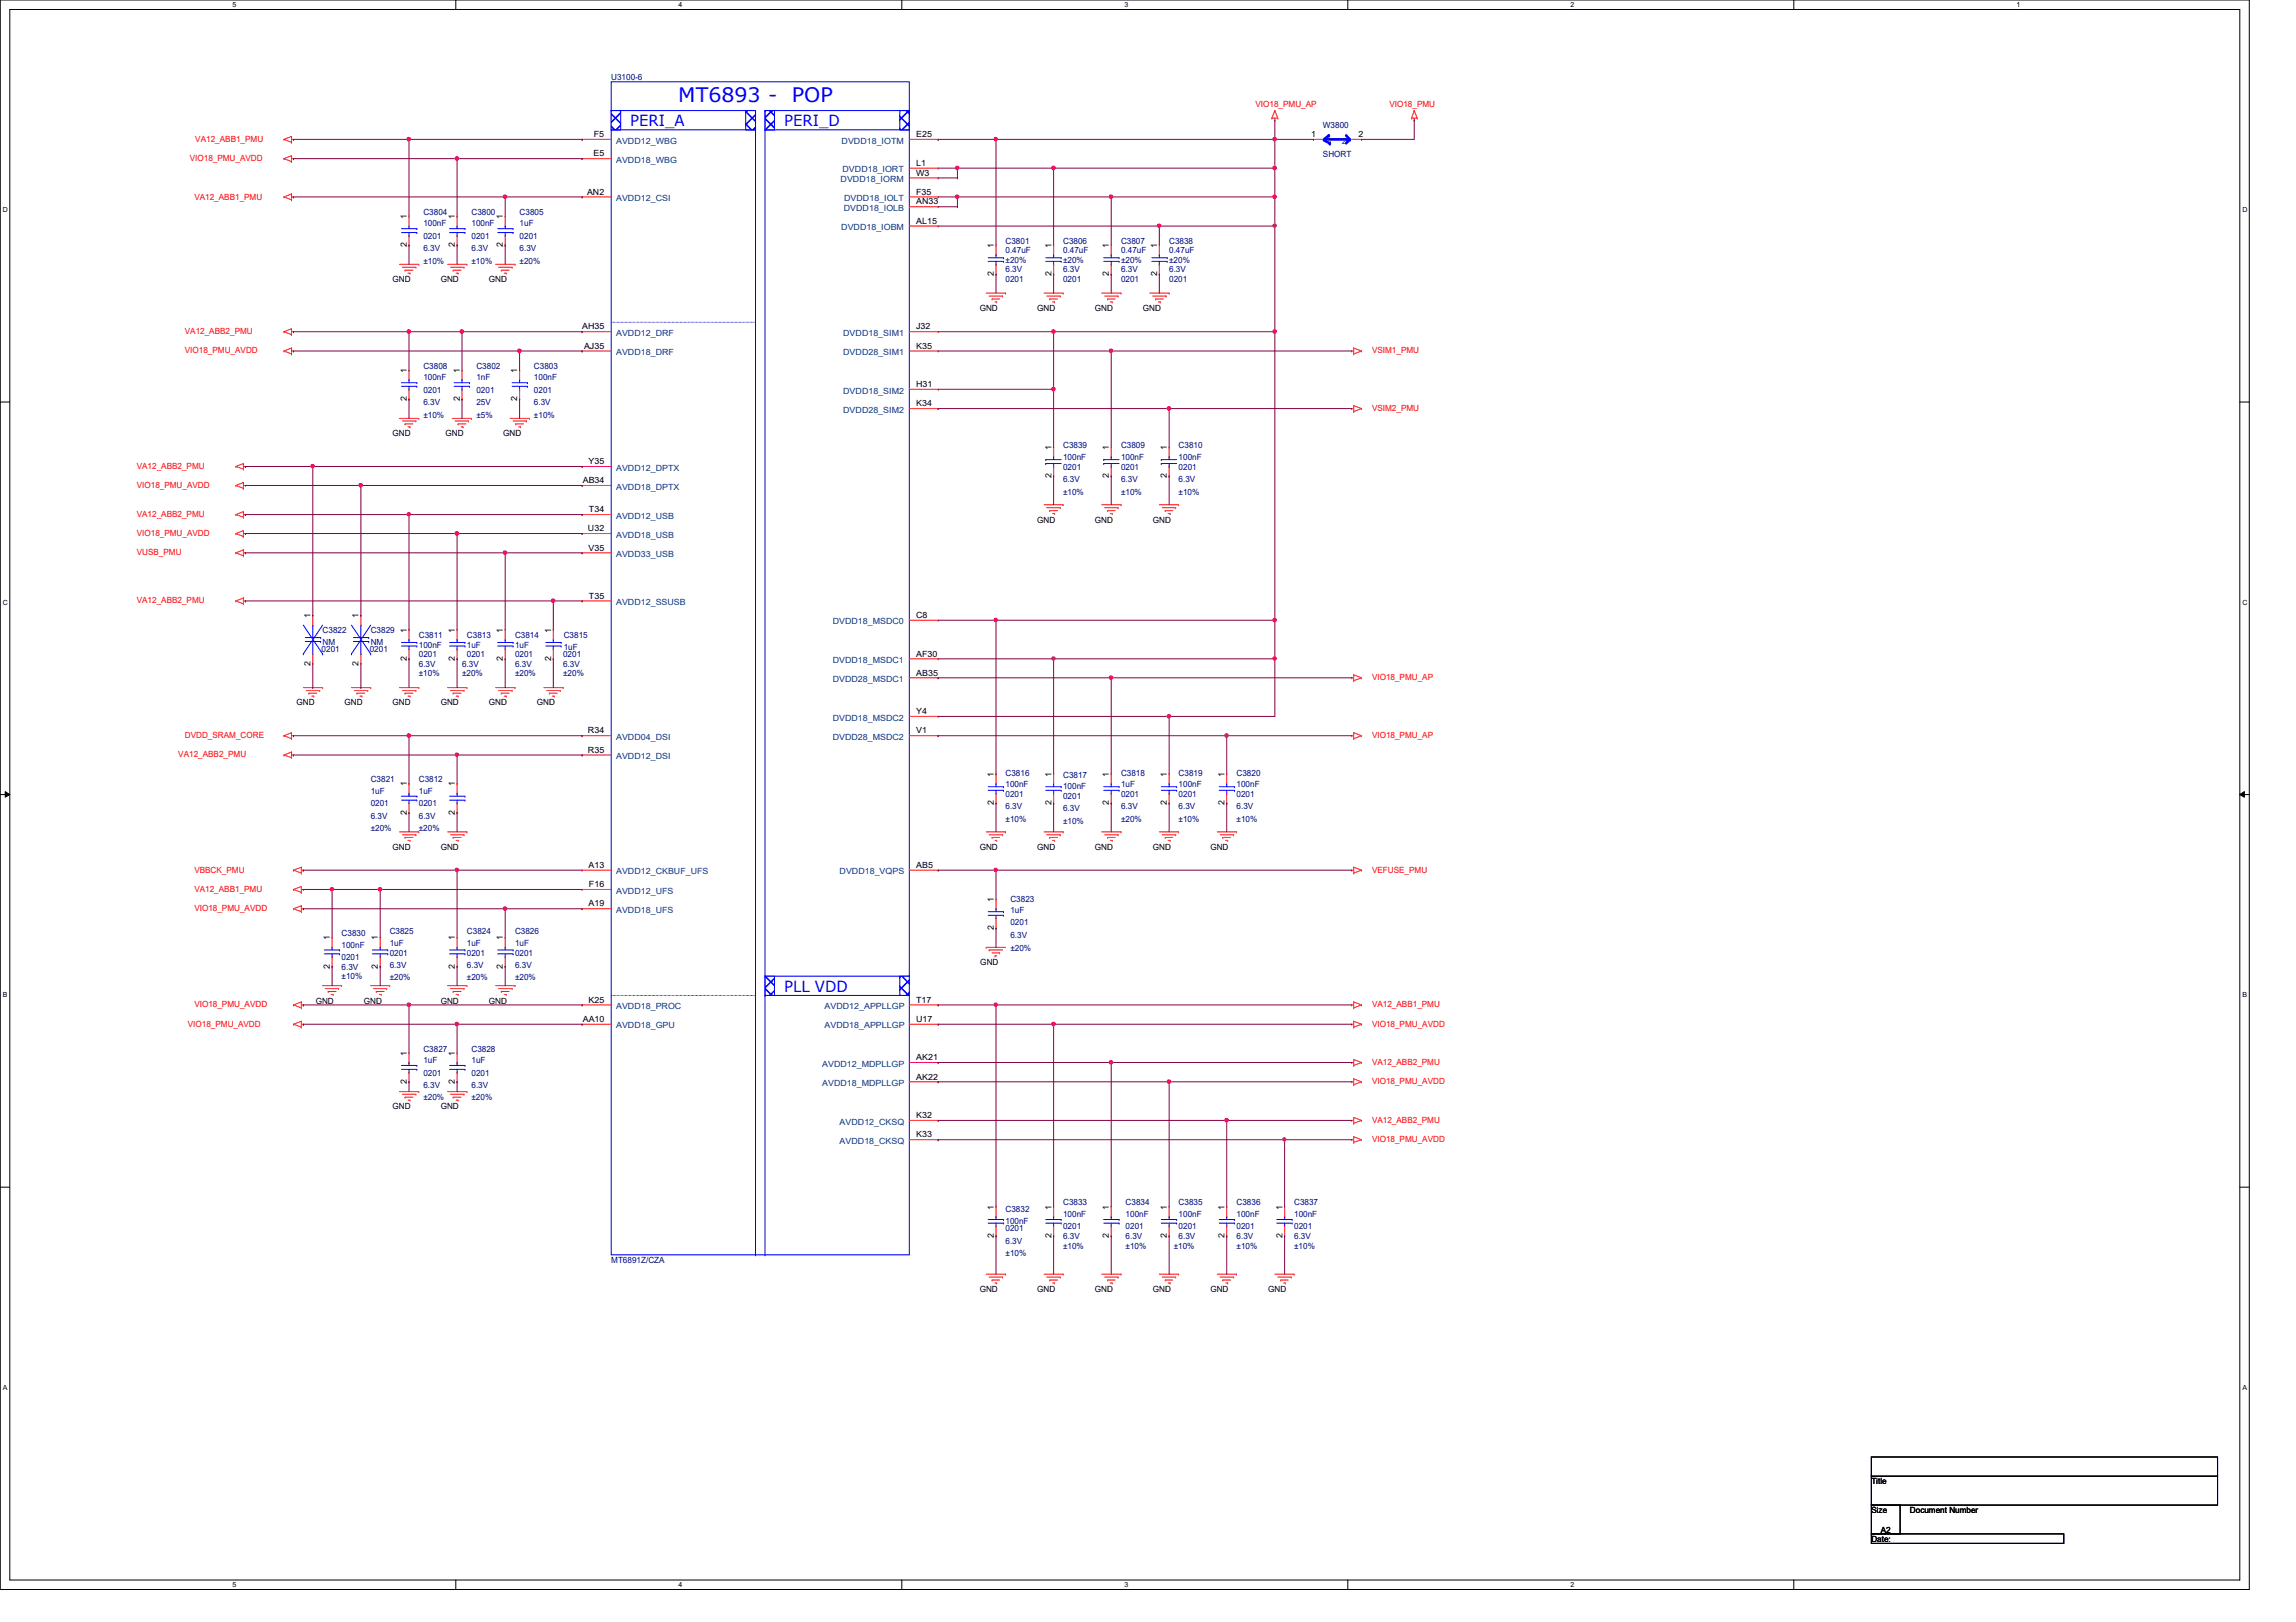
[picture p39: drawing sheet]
<svg xmlns="http://www.w3.org/2000/svg" width="297mm" height="210mm" viewBox="0 0 297 210" stroke-linecap="round" stroke-linejoin="round" font-family="sans-serif">
<defs><g id="words">
<g font-size="2.6" fill="#00f">
<text x="87.8" y="13.2">MT6893 -</text>
<text x="102.4" y="13.2">POP</text>
</g>
<g font-size="2" fill="#00f">
<text x="81.5" y="16.3">PERI_A</text>
<text x="101.5" y="16.3">PERI_D</text>
<text x="101.5" y="128.4">PLL VDD</text>
</g>
<g font-size="1.1" fill="#000080">
<text x="79.1" y="10.4">U3100-6</text>
<text x="171.2" y="16.6">W3800</text>
<text x="171.2" y="20.3">SHORT</text>
<text x="54.8" y="27.8">C3804</text>
<text x="54.8" y="29.3">100nF</text>
<text x="61" y="27.8">C3800</text>
<text x="61" y="29.3">100nF</text>
<text x="67.2" y="27.8">C3805</text>
<text x="67.2" y="29.3">1uF</text>
<text x="54.8" y="30.9">0201</text>
<text x="54.8" y="32.5">6.3V</text>
<text x="54.8" y="34.2">±10%</text>
<text x="61" y="30.9">0201</text>
<text x="61" y="32.5">6.3V</text>
<text x="61" y="34.2">±10%</text>
<text x="67.2" y="30.9">0201</text>
<text x="67.2" y="32.5">6.3V</text>
<text x="67.2" y="34.2">±20%</text>
<text x="130.1" y="31.5">C3801</text>
<text x="130.1" y="32.8">0.47uF</text>
<text x="130.1" y="35.3">6.3V</text>
<text x="130.1" y="34">±20%</text>
<text x="137.5" y="31.5">C3806</text>
<text x="137.5" y="32.8">0.47uF</text>
<text x="137.5" y="35.3">6.3V</text>
<text x="137.5" y="34">±20%</text>
<text x="145" y="31.5">C3807</text>
<text x="145" y="32.8">0.47uF</text>
<text x="145" y="35.3">6.3V</text>
<text x="145" y="34">±20%</text>
<text x="151.3" y="31.5">C3838</text>
<text x="151.3" y="32.8">0.47uF</text>
<text x="151.3" y="35.3">6.3V</text>
<text x="151.3" y="34">±20%</text>
<text x="130.1" y="36.5">0201</text>
<text x="137.5" y="36.5">0201</text>
<text x="145" y="36.5">0201</text>
<text x="151.3" y="36.5">0201</text>
<text x="54.8" y="47.7">C3808</text>
<text x="61.6" y="47.7">C3802</text>
<text x="69.1" y="47.7">C3803</text>
<text x="54.8" y="49.2">100nF</text>
<text x="54.8" y="50.8">0201</text>
<text x="54.8" y="52.5">6.3V</text>
<text x="61.6" y="49.2">1nF</text>
<text x="61.6" y="50.8">0201</text>
<text x="61.6" y="52.5">25V</text>
<text x="69.1" y="49.2">100nF</text>
<text x="69.1" y="50.8">0201</text>
<text x="69.1" y="52.5">6.3V</text>
<text x="54.8" y="54.1">±10%</text>
<text x="61.6" y="54.1">±5%</text>
<text x="69.1" y="54.1">±10%</text>
<text x="137.5" y="58">C3839</text>
<text x="137.5" y="59.5">100nF</text>
<text x="145" y="58">C3809</text>
<text x="145" y="59.5">100nF</text>
<text x="152.5" y="58">C3810</text>
<text x="152.5" y="59.5">100nF</text>
<text x="137.5" y="60.8">0201</text>
<text x="137.5" y="62.4">6.3V</text>
<text x="137.5" y="64">±10%</text>
<text x="145" y="60.8">0201</text>
<text x="145" y="62.4">6.3V</text>
<text x="145" y="64">±10%</text>
<text x="152.5" y="60.8">0201</text>
<text x="152.5" y="62.4">6.3V</text>
<text x="152.5" y="64">±10%</text>
<text x="41.7" y="82">C3822</text>
<text x="41.7" y="83.4">NM</text>
<text x="48" y="82">C3829</text>
<text x="48" y="83.4">NM</text>
<text x="54.2" y="82.5">C3811</text>
<text x="54.2" y="83.8">100nF</text>
<text x="60.4" y="82.5">C3813</text>
<text x="60.4" y="83.8">1uF</text>
<text x="66.6" y="82.5">C3814</text>
<text x="66.6" y="83.8">1uF</text>
<text x="72.9" y="82.5">C3815</text>
<text x="41.6" y="84.4">0201</text>
<text x="47.8" y="84.4">0201</text>
<text x="54.2" y="85">0201</text>
<text x="54.2" y="86.3">6.3V</text>
<text x="54.2" y="87.5">±10%</text>
<text x="59.8" y="86.3">6.3V</text>
<text x="59.8" y="87.5">±20%</text>
<text x="60.4" y="85">0201</text>
<text x="66.6" y="85">0201</text>
<text x="66.6" y="86.3">6.3V</text>
<text x="66.6" y="87.5">±20%</text>
<text x="72.9" y="85">0201</text>
<text x="72.9" y="86.3">6.3V</text>
<text x="72.9" y="87.5">±20%</text>
<text x="72.9" y="84.1">1uF</text>
<text x="48" y="101.2">C3821</text>
<text x="54.2" y="101.2">C3812</text>
<text x="130.1" y="100.4">C3816</text>
<text x="130.1" y="101.9">100nF</text>
<text x="137.5" y="100.6">C3817</text>
<text x="145" y="100.4">C3818</text>
<text x="145" y="101.9">1uF</text>
<text x="152.5" y="100.4">C3819</text>
<text x="152.5" y="101.9">100nF</text>
<text x="160" y="100.4">C3820</text>
<text x="160" y="101.9">100nF</text>
<text x="48" y="102.7">1uF</text>
<text x="48" y="104.4">0201</text>
<text x="48" y="106">6.3V</text>
<text x="48" y="107.6">±20%</text>
<text x="54.2" y="102.7">1uF</text>
<text x="54.2" y="104.4">0201</text>
<text x="54.2" y="106">6.3V</text>
<text x="54.2" y="107.6">±20%</text>
<text x="130.1" y="103.1">0201</text>
<text x="130.1" y="104.7">6.3V</text>
<text x="130.1" y="106.3">±10%</text>
<text x="137.5" y="102.1">100nF</text>
<text x="137.5" y="103.3">0201</text>
<text x="137.5" y="105">6.3V</text>
<text x="137.5" y="106.6">±10%</text>
<text x="145" y="103.1">0201</text>
<text x="145" y="104.7">6.3V</text>
<text x="145" y="106.3">±20%</text>
<text x="152.5" y="103.1">0201</text>
<text x="152.5" y="104.7">6.3V</text>
<text x="152.5" y="106.3">±10%</text>
<text x="160" y="103.1">0201</text>
<text x="160" y="104.7">6.3V</text>
<text x="160" y="106.3">±10%</text>
<text x="130.7" y="116.7">C3823</text>
<text x="130.7" y="118.2">1uF</text>
<text x="130.7" y="119.8">0201</text>
<text x="44.2" y="121.2">C3830</text>
<text x="44.2" y="122.6">100nF</text>
<text x="44.2" y="124.2">0201</text>
<text x="44.2" y="125.5">6.3V</text>
<text x="50.4" y="120.9">C3825</text>
<text x="50.4" y="122.4">1uF</text>
<text x="50.4" y="123.7">0201</text>
<text x="50.4" y="125.3">6.3V</text>
<text x="60.4" y="120.9">C3824</text>
<text x="60.4" y="122.4">1uF</text>
<text x="60.4" y="123.7">0201</text>
<text x="60.4" y="125.3">6.3V</text>
<text x="66.6" y="120.9">C3826</text>
<text x="66.6" y="122.4">1uF</text>
<text x="66.6" y="123.7">0201</text>
<text x="66.6" y="125.3">6.3V</text>
<text x="130.7" y="121.4">6.3V</text>
<text x="130.7" y="123">±20%</text>
<text x="44.2" y="126.7">±10%</text>
<text x="50.4" y="126.9">±20%</text>
<text x="60.4" y="126.9">±20%</text>
<text x="66.6" y="126.9">±20%</text>
<text x="54.8" y="136.1">C3827</text>
<text x="54.8" y="137.6">1uF</text>
<text x="61" y="136.1">C3828</text>
<text x="61" y="137.6">1uF</text>
<text x="54.8" y="139.2">0201</text>
<text x="54.8" y="140.8">6.3V</text>
<text x="54.8" y="142.4">±20%</text>
<text x="61" y="139.2">0201</text>
<text x="61" y="140.8">6.3V</text>
<text x="61" y="142.4">±20%</text>
<text x="137.5" y="156">C3833</text>
<text x="145.6" y="156">C3834</text>
<text x="152.5" y="156">C3835</text>
<text x="160" y="156">C3836</text>
<text x="167.4" y="156">C3837</text>
<text x="130.1" y="156.8">C3832</text>
<text x="130.1" y="158.4">100nF</text>
<text x="130.1" y="159.3">0201</text>
<text x="130.1" y="161">6.3V</text>
<text x="137.5" y="157.5">100nF</text>
<text x="137.5" y="159.1">0201</text>
<text x="137.5" y="160.4">6.3V</text>
<text x="137.5" y="161.6">±10%</text>
<text x="145.6" y="157.5">100nF</text>
<text x="145.6" y="159.1">0201</text>
<text x="145.6" y="160.4">6.3V</text>
<text x="145.6" y="161.6">±10%</text>
<text x="151.8" y="161.6">±10%</text>
<text x="152.5" y="157.5">100nF</text>
<text x="152.5" y="159.1">0201</text>
<text x="152.5" y="160.4">6.3V</text>
<text x="160" y="157.5">100nF</text>
<text x="160" y="159.1">0201</text>
<text x="160" y="160.4">6.3V</text>
<text x="160" y="161.6">±10%</text>
<text x="167.4" y="157.5">100nF</text>
<text x="167.4" y="159.1">0201</text>
<text x="167.4" y="160.4">6.3V</text>
<text x="167.4" y="161.6">±10%</text>
<text x="79.1" y="163.4">MT6891Z/CZA</text>
<text x="130.1" y="162.6">±10%</text>
</g>
<g font-size="1.1">
<text x="76.8" y="17.7">F5</text>
<text x="118.5" y="17.7">E25</text>
<text x="169.6" y="17.7">1</text>
<text x="175.8" y="17.7">2</text>
<text x="76.8" y="20.2">E5</text>
<text x="118.5" y="21.5">L1</text>
<text x="118.5" y="22.7">W3</text>
<text x="52.6" y="28.4" transform="rotate(-90 52.6 28.4)">1</text>
<text x="58.8" y="28.4" transform="rotate(-90 58.8 28.4)">1</text>
<text x="65.1" y="28.4" transform="rotate(-90 65.1 28.4)">1</text>
<text x="75.9" y="25.2">AN2</text>
<text x="118.5" y="25.2">F35</text>
<text x="118.5" y="29">AL15</text>
<text x="118.5" y="26.5">AN33</text>
<text x="52.6" y="32" transform="rotate(-90 52.6 32)">2</text>
<text x="58.8" y="32" transform="rotate(-90 58.8 32)">2</text>
<text x="65.1" y="32" transform="rotate(-90 65.1 32)">2</text>
<text x="128.6" y="35.7" transform="rotate(-90 128.6 35.7)">2</text>
<text x="128.6" y="32.1" transform="rotate(-90 128.6 32.1)">1</text>
<text x="136" y="35.7" transform="rotate(-90 136 35.7)">2</text>
<text x="136" y="32.1" transform="rotate(-90 136 32.1)">1</text>
<text x="143.5" y="35.7" transform="rotate(-90 143.5 35.7)">2</text>
<text x="143.5" y="32.1" transform="rotate(-90 143.5 32.1)">1</text>
<text x="149.7" y="35.7" transform="rotate(-90 149.7 35.7)">2</text>
<text x="149.7" y="32.1" transform="rotate(-90 149.7 32.1)">1</text>
<text x="50.8" y="36.5">GND</text>
<text x="57" y="36.5">GND</text>
<text x="63.2" y="36.5">GND</text>
<text x="126.7" y="40.3">GND</text>
<text x="134.2" y="40.3">GND</text>
<text x="141.6" y="40.3">GND</text>
<text x="147.9" y="40.3">GND</text>
<text x="75.3" y="42.6">AH35</text>
<text x="75.6" y="45.1">AJ35</text>
<text x="118.5" y="45.1">K35</text>
<text x="118.5" y="42.6">J32</text>
<text x="52.6" y="51.9" transform="rotate(-90 52.6 51.9)">2</text>
<text x="52.6" y="48.3" transform="rotate(-90 52.6 48.3)">1</text>
<text x="59.5" y="51.9" transform="rotate(-90 59.5 51.9)">2</text>
<text x="59.5" y="48.3" transform="rotate(-90 59.5 48.3)">1</text>
<text x="66.9" y="51.9" transform="rotate(-90 66.9 51.9)">2</text>
<text x="66.9" y="48.3" transform="rotate(-90 66.9 48.3)">1</text>
<text x="118.5" y="52.6">K34</text>
<text x="118.5" y="50.1">H31</text>
<text x="50.8" y="56.4">GND</text>
<text x="57.7" y="56.4">GND</text>
<text x="65.1" y="56.4">GND</text>
<text x="136" y="58.2" transform="rotate(-90 136 58.2)">1</text>
<text x="143.5" y="58.2" transform="rotate(-90 143.5 58.2)">1</text>
<text x="151" y="58.2" transform="rotate(-90 151 58.2)">1</text>
<text x="75.4" y="62.5">AB34</text>
<text x="76.2" y="60.1">Y35</text>
<text x="136" y="61.9" transform="rotate(-90 136 61.9)">2</text>
<text x="143.5" y="61.9" transform="rotate(-90 143.5 61.9)">2</text>
<text x="151" y="61.9" transform="rotate(-90 151 61.9)">2</text>
<text x="76.1" y="68.7">U32</text>
<text x="76.2" y="71.2">V35</text>
<text x="76.2" y="66.3">T34</text>
<text x="134.2" y="67.6">GND</text>
<text x="141.6" y="67.6">GND</text>
<text x="149.1" y="67.6">GND</text>
<text x="76.2" y="77.5">T35</text>
<text x="40.2" y="80" transform="rotate(-90 40.2 80)">1</text>
<text x="46.4" y="80" transform="rotate(-90 46.4 80)">1</text>
<text x="52.6" y="81.9" transform="rotate(-90 52.6 81.9)">1</text>
<text x="58.8" y="81.9" transform="rotate(-90 58.8 81.9)">1</text>
<text x="65.1" y="81.9" transform="rotate(-90 65.1 81.9)">1</text>
<text x="71.3" y="81.9" transform="rotate(-90 71.3 81.9)">1</text>
<text x="118.5" y="80">C8</text>
<text x="40.2" y="86.1" transform="rotate(-90 40.2 86.1)">2</text>
<text x="46.4" y="86.1" transform="rotate(-90 46.4 86.1)">2</text>
<text x="52.6" y="85.5" transform="rotate(-90 52.6 85.5)">2</text>
<text x="58.8" y="85.5" transform="rotate(-90 58.8 85.5)">2</text>
<text x="65.1" y="85.5" transform="rotate(-90 65.1 85.5)">2</text>
<text x="71.3" y="85.5" transform="rotate(-90 71.3 85.5)">2</text>
<text x="118.5" y="85">AF30</text>
<text x="118.5" y="87.4">AB35</text>
<text x="38.4" y="91.3">GND</text>
<text x="44.6" y="91.3">GND</text>
<text x="50.8" y="91.3">GND</text>
<text x="57" y="91.3">GND</text>
<text x="63.2" y="91.3">GND</text>
<text x="69.5" y="91.3">GND</text>
<text x="76.1" y="94.9">R34</text>
<text x="118.5" y="92.4">Y4</text>
<text x="118.5" y="94.9">V1</text>
<text x="52.6" y="101.8" transform="rotate(-90 52.6 101.8)">1</text>
<text x="58.8" y="101.8" transform="rotate(-90 58.8 101.8)">1</text>
<text x="76.1" y="97.4">R35</text>
<text x="128.6" y="100.5" transform="rotate(-90 128.6 100.5)">1</text>
<text x="136" y="100.5" transform="rotate(-90 136 100.5)">1</text>
<text x="143.5" y="100.5" transform="rotate(-90 143.5 100.5)">1</text>
<text x="151" y="100.5" transform="rotate(-90 151 100.5)">1</text>
<text x="158.4" y="100.5" transform="rotate(-90 158.4 100.5)">1</text>
<text x="52.6" y="105.5" transform="rotate(-90 52.6 105.5)">2</text>
<text x="58.8" y="105.5" transform="rotate(-90 58.8 105.5)">2</text>
<text x="128.6" y="104.2" transform="rotate(-90 128.6 104.2)">2</text>
<text x="136" y="104.2" transform="rotate(-90 136 104.2)">2</text>
<text x="143.5" y="104.2" transform="rotate(-90 143.5 104.2)">2</text>
<text x="151" y="104.2" transform="rotate(-90 151 104.2)">2</text>
<text x="158.4" y="104.2" transform="rotate(-90 158.4 104.2)">2</text>
<text x="50.8" y="109.9">GND</text>
<text x="57" y="109.9">GND</text>
<text x="76.2" y="112.3">A13</text>
<text x="118.5" y="112.3">AB5</text>
<text x="126.7" y="109.9">GND</text>
<text x="134.2" y="109.9">GND</text>
<text x="141.6" y="109.9">GND</text>
<text x="149.1" y="109.9">GND</text>
<text x="156.6" y="109.9">GND</text>
<text x="76.2" y="117.3">A19</text>
<text x="76.2" y="114.8">F16</text>
<text x="128.6" y="116.7" transform="rotate(-90 128.6 116.7)">1</text>
<text x="42.7" y="125.3" transform="rotate(-90 42.7 125.3)">2</text>
<text x="42.7" y="121.7" transform="rotate(-90 42.7 121.7)">1</text>
<text x="48.9" y="125.3" transform="rotate(-90 48.9 125.3)">2</text>
<text x="48.9" y="121.7" transform="rotate(-90 48.9 121.7)">1</text>
<text x="58.8" y="125.3" transform="rotate(-90 58.8 125.3)">2</text>
<text x="58.8" y="121.7" transform="rotate(-90 58.8 121.7)">1</text>
<text x="65.1" y="125.3" transform="rotate(-90 65.1 125.3)">2</text>
<text x="65.1" y="121.7" transform="rotate(-90 65.1 121.7)">1</text>
<text x="126.8" y="124.9">GND</text>
<text x="128.6" y="120.4" transform="rotate(-90 128.6 120.4)">2</text>
<text x="40.8" y="129.9">GND</text>
<text x="47.1" y="129.9">GND</text>
<text x="57" y="129.9">GND</text>
<text x="63.2" y="129.9">GND</text>
<text x="76.2" y="129.8">K25</text>
<text x="118.5" y="129.8">T17</text>
<text x="52.6" y="136.6" transform="rotate(-90 52.6 136.6)">1</text>
<text x="58.8" y="136.6" transform="rotate(-90 58.8 136.6)">1</text>
<text x="75.4" y="132.2">AA10</text>
<text x="118.5" y="132.2">U17</text>
<text x="118.5" y="137.2">AK21</text>
<text x="50.8" y="143.6">GND</text>
<text x="52.6" y="140.3" transform="rotate(-90 52.6 140.3)">2</text>
<text x="57" y="143.6">GND</text>
<text x="58.8" y="140.3" transform="rotate(-90 58.8 140.3)">2</text>
<text x="118.5" y="139.7">AK22</text>
<text x="118.5" y="144.7">K32</text>
<text x="118.5" y="147.2">K33</text>
<text x="128.6" y="160.2" transform="rotate(-90 128.6 160.2)">2</text>
<text x="128.6" y="156.5" transform="rotate(-90 128.6 156.5)">1</text>
<text x="136" y="160.2" transform="rotate(-90 136 160.2)">2</text>
<text x="136" y="156.5" transform="rotate(-90 136 156.5)">1</text>
<text x="143.5" y="160.2" transform="rotate(-90 143.5 160.2)">2</text>
<text x="143.5" y="156.5" transform="rotate(-90 143.5 156.5)">1</text>
<text x="151" y="160.2" transform="rotate(-90 151 160.2)">2</text>
<text x="151" y="156.5" transform="rotate(-90 151 156.5)">1</text>
<text x="158.4" y="160.2" transform="rotate(-90 158.4 160.2)">2</text>
<text x="158.4" y="156.5" transform="rotate(-90 158.4 156.5)">1</text>
<text x="165.9" y="160.2" transform="rotate(-90 165.9 160.2)">2</text>
<text x="165.9" y="156.5" transform="rotate(-90 165.9 156.5)">1</text>
<text x="126.7" y="167.2">GND</text>
<text x="134.2" y="167.2">GND</text>
<text x="141.6" y="167.2">GND</text>
<text x="149.1" y="167.2">GND</text>
<text x="156.6" y="167.2">GND</text>
<text x="164.1" y="167.2">GND</text>
<text x="242.1" y="192.1">Title</text>
<text x="242.1" y="195.8">Size</text>
<text x="247.1" y="195.8">Document Number</text>
<text x="242.1" y="199.6">Date:</text>
<text x="243.3" y="198.3">A2</text>
</g>
<g font-size="1.1" fill="#f00">
<text x="162.4" y="13.8">VIO18_PMU_AP</text>
<text x="179.7" y="13.8">VIO18_PMU</text>
<text x="24.6" y="20.8">VIO18_PMU_AVDD</text>
<text x="25.3" y="18.3">VA12_ABB1_PMU</text>
<text x="25.1" y="25.8">VA12_ABB1_PMU</text>
<text x="23.9" y="43.2">VA12_ABB2_PMU</text>
<text x="23.9" y="45.7">VIO18_PMU_AVDD</text>
<text x="177.5" y="45.7">VSIM1_PMU</text>
<text x="177.5" y="53.2">VSIM2_PMU</text>
<text x="17.7" y="60.7">VA12_ABB2_PMU</text>
<text x="17.7" y="63.2">VIO18_PMU_AVDD</text>
<text x="17.7" y="66.9">VA12_ABB2_PMU</text>
<text x="17.7" y="69.4">VIO18_PMU_AVDD</text>
<text x="17.7" y="71.8">VUSB_PMU</text>
<text x="17.7" y="78.1">VA12_ABB2_PMU</text>
<text x="177.5" y="88.1">VIO18_PMU_AP</text>
<text x="23.9" y="95.5">DVDD_SRAM_CORE</text>
<text x="177.5" y="95.5">VIO18_PMU_AP</text>
<text x="23.1" y="98">VA12_ABB2_PMU</text>
<text x="25.1" y="112.9">VBBCK_PMU</text>
<text x="177.5" y="112.9">VEFUSE_PMU</text>
<text x="25.1" y="115.4">VA12_ABB1_PMU</text>
<text x="25.1" y="117.9">VIO18_PMU_AVDD</text>
<text x="25.1" y="130.3">VIO18_PMU_AVDD</text>
<text x="177.5" y="130.3">VA12_ABB1_PMU</text>
<text x="24.3" y="132.8">VIO18_PMU_AVDD</text>
<text x="177.5" y="132.8">VIO18_PMU_AVDD</text>
<text x="177.5" y="137.8">VA12_ABB2_PMU</text>
<text x="177.5" y="140.3">VIO18_PMU_AVDD</text>
<text x="177.5" y="145.3">VA12_ABB2_PMU</text>
<text x="177.5" y="147.8">VIO18_PMU_AVDD</text>
</g>
<g font-size="1.1" fill="#004080">
<text x="79.7" y="18.6">AVDD12_WBG</text>
<text x="79.7" y="21.1">AVDD18_WBG</text>
<text x="108.8" y="23.6">DVDD18_IORM</text>
<text x="108.9" y="18.6">DVDD18_IOTM</text>
<text x="109" y="22.3">DVDD18_IORT</text>
<text x="171.8" y="18.6">1</text>
<text x="173.6" y="18.6">2</text>
<text x="79.7" y="26">AVDD12_CSI</text>
<text x="108.8" y="29.8">DVDD18_IOBM</text>
<text x="109.2" y="27.3">DVDD18_IOLB</text>
<text x="109.2" y="26">DVDD18_IOLT</text>
<text x="79.7" y="46">AVDD18_DRF</text>
<text x="79.7" y="43.5">AVDD12_DRF</text>
<text x="109.1" y="46">DVDD28_SIM1</text>
<text x="109.1" y="43.5">DVDD18_SIM1</text>
<text x="109.1" y="53.4">DVDD28_SIM2</text>
<text x="109.1" y="50.9">DVDD18_SIM2</text>
<text x="79.7" y="60.9">AVDD12_DPTX</text>
<text x="79.7" y="63.4">AVDD18_DPTX</text>
<text x="79.7" y="67.1">AVDD12_USB</text>
<text x="79.7" y="69.6">AVDD18_USB</text>
<text x="79.7" y="72.1">AVDD33_USB</text>
<text x="79.7" y="78.3">AVDD12_SSUSB</text>
<text x="107.7" y="80.8">DVDD18_MSDC0</text>
<text x="107.7" y="85.8">DVDD18_MSDC1</text>
<text x="107.7" y="88.3">DVDD28_MSDC1</text>
<text x="79.7" y="95.8">AVDD04_DSI</text>
<text x="107.7" y="93.3">DVDD18_MSDC2</text>
<text x="107.7" y="95.8">DVDD28_MSDC2</text>
<text x="79.7" y="98.3">AVDD12_DSI</text>
<text x="79.7" y="113.2">AVDD12_CKBUF_UFS</text>
<text x="108.6" y="113.2">DVDD18_VQPS</text>
<text x="79.7" y="115.7">AVDD12_UFS</text>
<text x="79.7" y="118.2">AVDD18_UFS</text>
<text x="79.7" y="130.6">AVDD18_PROC</text>
<text x="106.7" y="130.6">AVDD12_APPLLGP</text>
<text x="79.7" y="133.1">AVDD18_GPU</text>
<text x="106.7" y="133.1">AVDD18_APPLLGP</text>
<text x="106.4" y="138">AVDD12_MDPLLGP</text>
<text x="106.4" y="140.5">AVDD18_MDPLLGP</text>
<text x="108.6" y="145.5">AVDD12_CKSQ</text>
<text x="108.6" y="148">AVDD18_CKSQ</text>
</g>
<g font-size=".9">
<text x="30.1" y=".9">5</text>
<text x="87.8" y=".9">4</text>
<text x="145.5" y=".9">3</text>
<text x="203.2" y=".9">2</text>
<text x="260.9" y=".9">1</text>
<text x=".4" y="27.4">D</text>
<text x="290.1" y="27.4">D</text>
<text x=".4" y="78.2">C</text>
<text x="290.1" y="78.2">C</text>
<text x=".4" y="129">B</text>
<text x="290.1" y="129">B</text>
<text x=".4" y="179.8">A</text>
<text x="290.1" y="179.8">A</text>
<text x="30.1" y="205.4">5</text>
<text x="87.8" y="205.4">4</text>
<text x="145.5" y="205.4">3</text>
<text x="203.2" y="205.4">2</text>
</g>
</g></defs>
<path d="M0 0h291v205.7h-291zM1.3 1.2h288.5v203.3h-288.5z" fill="none" stroke="#000" stroke-width=".13"/>
<g fill="#fff">
<path d="M30.1 .1h.5v1h-.5z"/>
<path d="M30.1 204.6h.5v1h-.5z"/>
</g>
<path d="M59 0v1.2M59 204.5v1.2" fill="none" stroke="#000" stroke-width=".13"/>
<g fill="#fff">
<path d="M87.8 .1h.5v1h-.5z"/>
<path d="M87.8 204.6h.5v1h-.5z"/>
</g>
<path d="M116.7 0v1.2M116.7 204.5v1.2" fill="none" stroke="#000" stroke-width=".13"/>
<g fill="#fff">
<path d="M145.5 .1h.5v1h-.5z"/>
<path d="M145.5 204.6h.5v1h-.5z"/>
</g>
<path d="M174.4 0v1.2M174.4 204.5v1.2" fill="none" stroke="#000" stroke-width=".13"/>
<g fill="#fff">
<path d="M203.2 .1h.5v1h-.5z"/>
<path d="M203.2 204.6h.5v1h-.5z"/>
</g>
<path d="M232.1 0v1.2M232.1 204.5v1.2" fill="none" stroke="#000" stroke-width=".13"/>
<g fill="#fff">
<path d="M260.9 .1h.5v1h-.5z"/>
<path d="M.4 26.6h.6v1h-.6z"/>
<path d="M290.1 26.6h.6v1h-.6z"/>
<path d="M.4 77.4h.6v1h-.6z"/>
<path d="M290.1 77.4h.6v1h-.6z"/>
</g>
<path d="M0 52h1.3M289.8 52h1.2" fill="none" stroke="#000" stroke-width=".13"/>
<g fill="#fff">
<path d="M.4 128.2h.6v1h-.6z"/>
<path d="M290.1 128.2h.6v1h-.6z"/>
</g>
<path d="M0 102.8h1.3M.7 102.4l.6 .4-.6 .4zM289.8 102.8l.6-.4v.8zM289.8 102.8h1.2" fill="none" stroke="#000" stroke-width=".13"/>
<path d="M.7 102.4l.6 .4-.6 .4zM289.8 102.8l.6-.4v.8z" fill="#000"/>
<g fill="#fff">
<path d="M.4 179h.5v1h-.5z"/>
<path d="M290.1 179h.6v1h-.6z"/>
</g>
<path d="M0 153.6h1.3M289.8 153.6h1.2M242.1 188.6h44.8v2.5h-44.8zM242.1 191.1h44.8v3.7h-44.8zM242.1 194.8h3.7v3.7h-3.7zM242.1 198.5h24.9v1.2h-24.9z" fill="none" stroke="#000" stroke-width=".13"/>
<g fill="none" stroke="#f00" stroke-width=".13">
<path d="M36.7 18h.1M36.7 18l1 .4M37.7 18.4h.1M37.7 17.7h.1M37.7 17.7v.7M37.7 18h.3M37.7 17.7l-1 .3M38 18h.1M164.5 15.3h.1M164.5 15.3h.8M164.9 15.5h.1M164.9 14.3h.1"/>
<path d="M164.9 15.3v.2M164.9 14.3l-.4 1M164.9 14.3l.4 1M165.3 15.3h.1M182.6 15.3h.1M182.6 15.3h.7M183 15.5h.1M183 14.3h.1M183 15.3v.2M183 14.3l.3 1M183 14.3l-.4 1M183.3 15.3h.1"/>
<path d="M36.7 20.5h.1M36.7 25.5h.1M36.7 20.5l1 .4M36.7 25.5l1 .4M37.7 20.9h.1M37.7 20.2h.1M37.7 25.9h.1M37.7 25.1h.1M37.7 20.2v.7M37.7 25.1v.8M37.7 20.5h.3M37.7 20.2l-1 .3"/>
<path d="M37.7 25.5h.3M37.7 25.1l-1 .4M38 20.5h.1M38 25.5h.1M51.7 34.2h2.5M52.1 34.6h1.7M52.4 35h.1M52.4 35h1M52.8 35.3h.2M53 35.3h.1M53.8 34.6h.1M54.2 34.2h.1"/>
<path d="M57.9 34.2h2.5M58.3 34.6h1.7M58.6 35h.1M58.6 35h1M59 35.3h.3M59.3 35.3h.1M60 34.6h.1M60.4 34.2h.1M64.1 34.2h2.5M64.5 34.6h1.7M64.9 35h.1M64.9 35h1"/>
<path d="M65.2 35.3h.3M65.5 35.3h.1M66.2 34.6h.1M66.6 34.2h.1M127.6 37.9h2.5M128 38.3h1.7M128.4 38.7h.1M128.4 38.7h.9M128.7 39.1h.2M128.9 39.1h.1M129.7 38.3h.1M130.1 37.9h.1"/>
<path d="M135.1 37.9h2.4M135.4 38.3h1.8M135.8 38.7h.1M135.8 38.7h1M136.2 39.1h.2M136.4 39.1h.1M137.2 38.3h.1M137.5 37.9h.1M142.5 37.9h2.5M142.9 38.3h1.7M143.3 38.7h.1M143.3 38.7h1"/>
<path d="M143.6 39.1h.3M143.8 31.7h.1M143.8 35.5h.1M143.8 31.7v1.3M143.8 34.2v1.3M143.9 39.1h.1M144.6 38.3h.1M145 37.9h.1M148.8 37.9h2.5M149.1 38.3h1.8M149.5 38.7h.1M149.5 38.7h1"/>
<path d="M149.9 39.1h.2M150.1 39.1h.1M150.9 38.3h.1M151.3 37.9h.1M31.5 60h.1M31.5 60v.7M31.5 60l-1 .4M36.7 42.9h.1M36.7 45.4h.1M36.7 42.9l1 .4M36.7 45.4l1 .4M37.7 43.3h.1"/>
<path d="M37.7 42.5h.1M37.7 45.8h.1M37.7 45h.1M37.7 42.5v.8M37.7 45v.8M37.7 42.9h.3M37.7 42.5l-1 .4M37.7 45.4h.3M37.7 45l-1 .4M38 42.9h.1M38 45.4h.1M51.7 54.1h2.5"/>
<path d="M52.1 54.5h1.7M52.4 54.9h.1M52.4 54.9h1M52.8 55.2h.2M53 55.2h.1M53.8 54.5h.1M54.2 54.1h.1M58.5 54.1h2.5M58.9 54.5h1.7M59.3 54.9h.1M59.3 54.9h1M59.6 55.2h.3"/>
<path d="M59.8 47.9h.1M59.8 51.6h.1M59.8 47.9v1.2M59.8 50.4v1.2M59.9 55.2h.1M60.6 54.5h.1M61 54.1h.1M66 54.1h2.5M66.4 54.5h1.7M66.7 54.9h.1M66.7 54.9h1M67.1 55.2h.2"/>
<path d="M67.3 55.2h.1M68.1 54.5h.1M68.5 54.1h.1M151.3 57.9h.1M151.3 57.9v1.2M174.9 45.4h.1M174.9 52.9h.1M174.9 45.4h.2M174.9 52.9h.2M175.1 45.8h.1M175.1 45h.1M175.1 53.3h.1"/>
<path d="M175.1 52.5h.1M175.1 45v.8M175.1 52.5v.8M175.1 45l1 .4M175.1 52.5l1 .4M176.1 45.4h.1M176.1 52.9h.1M176.1 45.4l-1 .4M176.1 52.9l-1 .4M30.5 60.4h.1M30.5 62.8h.1M30.5 66.6h.1"/>
<path d="M30.5 69h.1M30.5 71.5h.1M30.5 77.8h.1M30.5 60.4l1 .3M30.5 62.8l1 .4M30.5 66.6l1 .3M30.5 69l1 .4M30.5 71.5l1 .4M30.5 77.8l1 .3M31.5 60.7h.1M31.5 63.2h.1M31.5 62.4h.1"/>
<path d="M31.5 66.9h.1M31.5 66.2h.1M31.5 69.4h.1M31.5 68.7h.1M31.5 71.9h.1M31.5 71.2h.1M31.5 78.1h.1M31.5 77.4h.1M31.5 62.4v.8M31.5 66.2v.7M31.5 68.7v.7M31.5 71.2v.7"/>
<path d="M31.5 77.4v.7M31.5 60.4h.2M31.5 62.8h.2M31.5 62.4l-1 .4M31.5 66.6h.2M31.5 66.2l-1 .4M31.5 69h.2M31.5 68.7l-1 .3M31.5 71.5h.2M31.5 71.2l-1 .3M31.5 77.8h.2M31.5 77.4l-1 .4"/>
<path d="M31.7 60.4h.1M31.7 62.8h.1M31.7 66.6h.1M31.7 69h.1M31.7 71.5h.1M31.7 77.8h.1M135.1 65.3h2.4M135.4 65.7h1.8M135.8 66.1h.1M135.8 66.1h1M136.2 66.5h.2M136.4 66.5h.1"/>
<path d="M137.2 65.7h.1M137.5 65.3h.1M142.5 65.3h2.5M142.9 65.7h1.7M143.3 66.1h.1M143.3 66.1h1M143.6 66.5h.3M143.9 66.5h.1M144.6 65.7h.1M145 65.3h.1M150 65.3h2.5M150.4 65.7h1.7"/>
<path d="M150.7 66.1h.1M150.7 66.1h1M151.1 66.5h.3M151.3 61.6h.1M151.3 60.4v1.2M151.4 66.5h.1M152.1 65.7h.1M152.5 65.3h.1M36.7 95.2h.1M36.7 97.7h.1M36.7 95.2l1 .4M36.7 97.7l1 .3"/>
<path d="M37.7 95.6h.1M37.7 94.8h.1M37.7 98h.1M37.7 97.3h.1M37.7 94.8v.8M37.7 97.3v.7M37.7 95.2h.3M37.7 94.8l-1 .4M37.7 97.7h.3M37.7 97.3l-1 .4M38 95.2h.1M38 97.7h.1"/>
<path d="M39.2 89h2.5M39.6 89.4h1.8M40 89.7h.1M40 89.7h1M40.3 90.1h.3M40.6 90.1h.1M41.4 89.4h.1M41.7 89h.1M45.5 89h2.5M45.8 89.4h1.8M46.2 89.7h.1M46.2 89.7h1"/>
<path d="M46.6 90.1h.2M46.8 90.1h.1M47.6 89.4h.1M48 89h.1M51.7 89h2.5M52.1 89.4h1.7M52.4 89.7h.1M52.4 89.7h1M52.8 90.1h.2M53 90.1h.1M53.8 89.4h.1M54.2 89h.1"/>
<path d="M57.9 89h2.5M58.3 89.4h1.7M58.6 89.7h.1M58.6 89.7h1M59 90.1h.3M59.3 90.1h.1M60 89.4h.1M60.4 89h.1M64.1 89h2.5M64.5 89.4h1.7M64.9 89.7h.1M64.9 89.7h1"/>
<path d="M65.2 90.1h.3M65.5 90.1h.1M66.2 89.4h.1M66.6 89h.1M70.4 89h2.5M70.7 89.4h1.8M71.1 89.7h.1M71.1 89.7h1M71.5 90.1h.2M71.7 90.1h.1M72.5 89.4h.1M72.9 89h.1"/>
<path d="M174.9 95.2h.1M174.9 87.7h.1M174.9 95.2h.2M174.9 87.7h.2M175.1 95.6h.1M175.1 94.8h.1M175.1 88.1h.1M175.1 87.3h.1M175.1 87.3v.8M175.1 94.8v.8M175.1 94.8l1 .4M175.1 87.3l1 .4"/>
<path d="M176.1 95.2h.1M176.1 87.7h.1M176.1 95.2l-1 .4M176.1 87.7l-1 .4M38 112.6h.1M38 115.1h.1M38 117.6h.1M38 112.6l1 .4M38 115.1l1 .4M38 117.6l1 .4M39 113h.1M39 112.2h.1"/>
<path d="M39 115.5h.1M39 114.7h.1M39 118h.1M39 117.2h.1M39 112.2v.8M39 114.7v.8M39 117.2v.8M39 112.6h.2M39 112.2l-1 .4M39 115.1h.2M39 114.7l-1 .4M39 117.6h.2"/>
<path d="M39 117.2l-1 .4M39.2 112.6h.1M39.2 115.1h.1M39.2 117.6h.1M51.7 107.7h2.5M52.1 108h1.7M52.4 108.4h.1M52.4 108.4h1M52.8 108.8h.2M53 108.8h.1M53.8 108h.1M54.2 107.7h.1"/>
<path d="M57.9 107.7h2.5M58.3 108h1.7M58.6 108.4h.1M58.6 108.4h1M59 108.8h.3M59.3 108.8h.1M60 108h.1M60.4 107.7h.1M127.6 107.7h2.5M128 108h1.7M128.4 108.4h.1M128.4 108.4h.9"/>
<path d="M128.7 108.8h.2M128.9 108.8h.1M129.7 108h.1M130.1 107.7h.1M135.1 107.7h2.4M135.4 108h1.8M135.8 108.4h.1M135.8 108.4h1M136.2 108.8h.2M136.4 108.8h.1M137.2 108h.1M137.5 107.7h.1"/>
<path d="M142.5 107.7h2.5M142.9 108h1.7M143.3 108.4h.1M143.3 108.4h1M143.6 108.8h.3M143.9 108.8h.1M144.6 108h.1M145 107.7h.1M150 107.7h2.5M150.4 108h1.7M150.7 108.4h.1M150.7 108.4h1"/>
<path d="M151.1 108.8h.3M151.3 100.2h.1M151.3 103.9h.1M151.3 100.2v1.2M151.3 102.7v1.2M151.4 108.8h.1M152.1 108h.1M152.5 107.7h.1M157.5 107.7h2.5M157.9 108h1.7M158.2 108.4h.1M158.2 108.4h1"/>
<path d="M158.6 108.8h.2M158.8 108.8h.1M159.6 108h.1M160 107.7h.1M174.9 112.6h.1M174.9 112.6h.2M175.1 113h.1M175.1 112.2h.1M175.1 112.2v.8M175.1 112.2l1 .4M176.1 112.6h.1M176.1 112.6l-1 .4"/>
<path d="M38 130h.1M38 132.5h.1M38 130l1 .4M38 132.5l1 .4M39 130.4h.1M39 129.7h.1M39 132.9h.1M39 132.2h.1M39 129.7v.7M39 132.2v.7M39 130h.2M39 129.7l-1 .3"/>
<path d="M39 132.5h.2M39 132.2l-1 .3M39.2 130h.1M39.2 132.5h.1M41.7 127.6h2.5M42.1 127.9h1.7M42.5 128.3h.1M42.5 128.3h1M42.8 128.7h.3M43.1 128.7h.1M43.8 127.9h.1M44.2 127.6h.1"/>
<path d="M48 127.6h2.4M48.3 127.9h1.7M48.7 128.3h.1M48.7 128.3h1M49.1 128.7h.2M49.3 128.7h.1M50 127.9h.1M50.4 127.6h.1M57.9 127.6h2.5M58.3 127.9h1.7M58.6 128.3h.1M58.6 128.3h1"/>
<path d="M59 128.7h.3M59.3 128.7h.1M60 127.9h.1M60.4 127.6h.1M64.1 127.6h2.5M64.5 127.9h1.7M64.9 128.3h.1M64.9 128.3h1M65.2 128.7h.3M65.5 128.7h.1M66.2 127.9h.1M66.6 127.6h.1"/>
<path d="M127.6 122.6h.1M127.6 122.6h2.5M128 122.9h.1M128 122.9h1.7M128.4 123.3h.9M128.7 123.7h.1M128.7 123.7h.2M129.3 123.3h.1M174.9 130h.1M174.9 132.5h.1M174.9 137.5h.1M174.9 140h.1"/>
<path d="M174.9 130h.2M174.9 132.5h.2M174.9 137.5h.2M174.9 140h.2M175.1 130.4h.1M175.1 129.7h.1M175.1 132.9h.1M175.1 132.2h.1M175.1 137.9h.1M175.1 137.1h.1M175.1 139.6h.1M175.1 129.7v.7"/>
<path d="M175.1 132.2v.7M175.1 137.1v.8M175.1 139.6v.8M175.1 129.7l1 .3M175.1 132.2l1 .3M175.1 137.1l1 .4M175.1 139.6l1 .4M176.1 130h.1M176.1 132.5h.1M176.1 137.5h.1M176.1 140h.1M176.1 130l-1 .4"/>
<path d="M176.1 132.5l-1 .4M176.1 137.5l-1 .4M176.1 140l-1 .4M51.7 141.3h2.5M52.1 141.6h1.7M52.4 142h.1M52.4 142h1M52.8 142.4h.2M53 142.4h.1M53.8 141.6h.1M54.2 141.3h.1M57.9 141.3h2.5"/>
<path d="M58.3 141.6h1.7M58.6 142h.1M58.6 142h1M59 142.4h.3M59.3 142.4h.1M60 141.6h.1M60.4 141.3h.1M158.7 156.2h.1M158.7 159.9h.1M158.7 156.2v1.2M158.7 158.7v1.2M174.9 145h.1"/>
<path d="M174.9 147.5h.1M174.9 145h.2M174.9 147.5h.2M175.1 140.4h.1M175.1 145.4h.1M175.1 144.6h.1M175.1 147.8h.1M175.1 147.1h.1M175.1 144.6v.8M175.1 147.1v.7M175.1 144.6l1 .4M175.1 147.1l1 .4"/>
<path d="M176.1 145h.1M176.1 147.5h.1M176.1 145l-1 .4M176.1 147.5l-1 .3M127.6 164.9h2.5M128 165.3h1.7M128.4 165.7h.1M128.4 165.7h.9M128.7 166h.2M128.9 166h.1M129.7 165.3h.1M130.1 164.9h.1"/>
<path d="M135.1 164.9h2.4M135.4 165.3h1.8M135.8 165.7h.1M135.8 165.7h1M136.2 166h.2M136.4 166h.1M137.2 165.3h.1M137.5 164.9h.1M142.5 164.9h2.5M142.9 165.3h1.7M143.3 165.7h.1M143.3 165.7h1"/>
<path d="M143.6 166h.3M143.9 166h.1M144.6 165.3h.1M145 164.9h.1M150 164.9h2.5M150.4 165.3h1.7M150.7 165.7h.1M150.7 165.7h1M151.1 166h.3M151.4 166h.1M152.1 165.3h.1M152.5 164.9h.1"/>
<path d="M157.5 164.9h2.5M157.9 165.3h1.7M158.2 165.7h.1M158.2 165.7h1M158.6 166h.2M158.8 166h.1M159.6 165.3h.1M160 164.9h.1M164.9 164.9h2.5M165.3 165.3h1.7M165.7 165.7h.1M165.7 165.7h1"/>
<path d="M166.1 166h.2M166.3 166h.1M167 165.3h.1M167.4 164.9h.1"/>
</g>
<g fill="none" stroke="#00f" stroke-width=".13">
<path d="M142.8 33.4h2M142.8 33.8h2M143.8 33h.1M143.8 34.2h.1M143.8 33v.4M143.8 33.8v.4M144.8 33.4h.1M144.8 33.8h.1M58.8 49.5h1.9M58.8 50h1.9M59.8 49.1h.1M59.8 50.4h.1"/>
<path d="M59.8 49.1v.4M59.8 50v.4M60.7 49.5h.1M60.7 50h.1M150.2 59.5h.1M150.2 60h.1M150.2 59.5h2M150.2 60h2M151.3 59.1h.1M151.3 59.1v.4M151.3 60v.4M151.3 60.4h.1"/>
<path d="M150.2 101.8h2M150.2 102.3h2M151.3 101.4h.1M151.3 102.7h.1M151.3 101.4v.4M151.3 102.3v.4M152.2 101.8h.1M152.2 102.3h.1M157.7 157.8h2M157.7 158.3h2M158.7 157.4h.1M158.7 158.7h.1"/>
<path d="M158.7 157.4v.4M158.7 158.3v.4M159.7 157.8h.1M159.7 158.3h.1"/>
</g>
<path d="M116.4 14.3h1.2v2.5h-1.2z" fill-rule="evenodd" fill="#fff"/>
<path d="M116.4 14.3h1.2v2.5h-1.2z" fill-rule="evenodd" fill="#00f"/>
<path d="M79.1 10.6h38.5v151.8h-38.5zM116.4 14.3h1.2v2.5h-1.2z" fill="none" stroke="#00f" stroke-width=".13"/>
<path d="M99 14.3h1.2v2.5h-1.2z" fill-rule="evenodd" fill="#fff"/>
<path d="M99 14.3h1.2v2.5h-1.2z" fill-rule="evenodd" fill="#00f"/>
<path d="M99 14.3h1.2v2.5h-1.2z" fill="none" stroke="#00f" stroke-width=".13"/>
<path d="M79.1 14.3h1.2v2.5h-1.2z" fill-rule="evenodd" fill="#fff"/>
<path d="M79.1 14.3h1.2v2.5h-1.2z" fill-rule="evenodd" fill="#00f"/>
<path d="M79.1 14.3h1.2v2.5h-1.2z" fill="none" stroke="#00f" stroke-width=".13"/>
<path d="M96.5 14.3h1.2v2.5h-1.2z" fill-rule="evenodd" fill="#fff"/>
<path d="M96.5 14.3h1.2v2.5h-1.2z" fill-rule="evenodd" fill="#00f"/>
<path d="M96.5 14.3h1.2v2.5h-1.2z" fill="none" stroke="#00f" stroke-width=".13"/>
<path d="M116.4 126.3h1.2v2.5h-1.2z" fill-rule="evenodd" fill="#fff"/>
<path d="M116.4 126.3h1.2v2.5h-1.2z" fill-rule="evenodd" fill="#00f"/>
<path d="M116.4 126.3h1.2v2.5h-1.2z" fill="none" stroke="#00f" stroke-width=".13"/>
<path d="M99 126.3h1.2v2.5h-1.2z" fill-rule="evenodd" fill="#fff"/>
<path d="M99 126.3h1.2v2.5h-1.2z" fill-rule="evenodd" fill="#00f"/>
<g fill="none" stroke="#00f" stroke-width=".13">
<path d="M79.1 14.3h.1M79.1 16.8h.1M79.1 14.3h18.6v148.1M79.1 16.8h18.6M99 16.8h.1M99 14.3h.1M99 14.3h18.6M99 16.8h18.6M99 14.3v148.1M51.9 29.6h2M51.9 30.1h2M52.9 29.3h.1"/>
<path d="M52.9 30.5h.1M52.9 29.3v.3M52.9 30.1v.4M53.9 29.6h.1M53.9 30.1h.1M58.2 29.6h2M58.2 30.1h2M59.1 29.3h.1M59.1 30.5h.1M59.1 29.3v.3M59.1 30.1v.4M60.2 29.6h.1"/>
<path d="M60.2 30.1h.1M149 33.4h2M149 33.8h2M150 33h.1M150 34.2h.1M150 33v.4M150 33.8v.4M151 33.4h.1M151 33.8h.1M66.2 49.5h2M66.2 50h2M67.2 49.1h.1"/>
<path d="M67.2 50.4h.1M67.2 49.1v.4M67.2 50v.4M68.2 49.5h.1M68.2 50h.1M79.1 41.7h.1M79.1 41.7h18.6M45.5 84.6h.1M45.5 80.9l2.5 3.7M45.7 82.5h2M45.7 83h2M46.7 80.9h.1"/>
<path d="M46.7 84.6h.1M46.7 80.9v1.6M46.7 83v1.6M47.7 82.5h.1M47.7 83h.1M48 84.6h.1M48 80.9l-2.5 3.7M51.9 83.1h2M51.9 83.6h2M52.9 82.8h.1M52.9 84h.1M52.9 82.8v.3"/>
<path d="M52.9 83.6v.4M53.9 83.1h.1M53.9 83.6h.1M58.2 83.1h2M58.2 83.6h2M59.1 82.8h.1M59.1 84h.1M59.1 82.8v.3M59.1 83.6v.4M60.2 83.1h.1M60.2 83.6h.1M51.9 103h2"/>
<path d="M51.9 103.5h2M52.9 102.7h.1M52.9 103.9h.1M52.9 102.7v.3M52.9 103.5v.4M53.9 103h.1M53.9 103.5h.1M127.8 118h2M127.8 118.4h2M128.9 117.6h.1M128.9 118.8h.1M128.9 117.6v.4"/>
<path d="M128.9 118.4v.4M129.8 118h.1M129.8 118.4h.1M157.7 101.8h2M157.7 102.3h2M158.7 101.4h.1M158.7 102.7h.1M158.7 101.4v.4M158.7 102.3v.4M159.7 101.8h.1M159.7 102.3h.1M79.1 128.8h.1"/>
<path d="M79.1 128.8h18.6M99 126.3h1.2v2.5h-1.2zM99 128.8h.1M99 126.3h.1M99 128.8h18.6M99 126.3h18.6M165.2 157.8h2M165.2 158.3h2M166.2 157.4h.1M166.2 158.7h.1M166.2 157.4v.4M166.2 158.3v.4"/>
<path d="M167.2 157.8h.1M167.2 158.3h.1M97.7 162.4h.1M99 162.4h.1"/>
</g>
<g fill="none" stroke="#f00" stroke-width=".13">
<path d="M75.3 18h.1M75.3 18h3.8M117.6 18h3.8M121.4 18h.1M52.9 28h.1M52.9 31.7h.1M52.9 28v1.3M52.9 30.5v1.2M59.1 28h.1M59.1 31.7h.1M59.1 28v1.3M59.1 30.5v1.2"/>
<path d="M75.3 25.5h.1M75.3 20.5h.1M75.3 25.5h3.8M75.3 20.5h3.8M117.6 25.5h3.8M117.6 21.8h3.8M117.6 23h3.8M117.6 29.3h3.8M117.6 26.8h3.8M121.4 25.5h.1M121.4 21.8h.1M121.4 23h.1"/>
<path d="M121.4 29.3h.1M121.4 26.8h.1M150 31.7h.1M150 35.5h.1M150 31.7v1.3M150 34.2v1.3M67.2 47.9h.1M67.2 51.6h.1M67.2 47.9v1.2M67.2 50.4v1.2M75.3 45.4h.1M75.3 42.9h.1"/>
<path d="M75.3 45.4h3.8M75.3 42.9h3.8M117.6 45.4h3.8M117.6 42.9h3.8M117.6 52.9h3.8M117.6 50.4h3.8M121.4 45.4h.1M121.4 52.9h.1M121.4 42.9h.1M121.4 50.4h.1M46.7 79.6h.1M46.7 79.6v1.3"/>
<path d="M75.3 66.6h.1M75.3 69h.1M75.3 71.5h.1M75.3 77.8h.1M75.3 60.4h.1M75.3 62.8h.1M75.3 66.6h3.8M75.3 69h3.8M75.3 71.5h3.8M75.3 77.8h3.8M75.3 60.4h3.8M75.3 62.8h3.8"/>
<path d="M46.7 85.9h.1M46.7 84.6v1.3M52.9 81.5h.1M52.9 85.3h.1M52.9 81.5v1.3M52.9 84v1.3M59.1 81.5h.1M59.1 85.3h.1M59.1 81.5v1.3M59.1 84v1.3M75.3 95.2h.1M75.3 97.7h.1"/>
<path d="M75.3 95.2h3.8M75.3 97.7h3.8M117.6 80.3h3.8M117.6 85.3h3.8M117.6 87.7h3.8M117.6 92.7h3.8M117.6 95.2h3.8M121.4 80.3h.1M121.4 85.3h.1M121.4 87.7h.1M121.4 92.7h.1M121.4 95.2h.1"/>
<path d="M52.9 101.4h.1M52.9 105.2h.1M52.9 101.4v1.3M52.9 103.9v1.3M75.3 115.1h.1M75.3 117.6h.1M75.3 112.6h.1M75.3 115.1h3.8M75.3 117.6h3.8M75.3 112.6h3.8M117.6 112.6h3.8M121.4 112.6h.1"/>
<path d="M128.9 116.4h.1M128.9 116.4v1.2M128.9 118.8v1.3M158.7 100.2h.1M158.7 103.9h.1M158.7 100.2v1.2M158.7 102.7v1.2M75.3 130h.1M75.3 132.5h.1M75.3 130h3.8M75.3 132.5h3.8M117.6 130h3.8"/>
<path d="M117.6 132.5h3.8M117.6 137.5h3.8M117.6 140h3.8M121.4 130h.1M121.4 132.5h.1M121.4 137.5h.1M121.4 140h.1M128.9 120.1h.1M117.6 145h3.8M117.6 147.5h3.8M121.4 145h.1M121.4 147.5h.1"/>
<path d="M166.2 156.2h.1M166.2 159.9h.1M166.2 156.2v1.2M166.2 158.7v1.2"/>
</g>
<path d="M174.2 17.5l.3 .4" fill="none" stroke="#00f" stroke-width=".34"/>
<circle cx="174.5" cy="17.9" r=".17" fill="#00f"/>
<path d="M174.6 18l-.4 .5" fill="none" stroke="#00f" stroke-width=".34"/>
<circle cx="174.6" cy="18" r=".17" fill="#00f"/>
<path d="M171.5 18h2.8" fill="none" stroke="#00f" stroke-width=".34"/>
<circle cx="174.3" cy="18" r=".17" fill="#00f"/>
<path d="M171.9 17.5l-.6 .5" fill="none" stroke="#00f" stroke-width=".34"/>
<circle cx="171.9" cy="17.5" r=".17" fill="#00f"/>
<path d="M171.3 18.2l.7 .3" fill="none" stroke="#00f" stroke-width=".34"/>
<circle cx="172" cy="18.5" r=".17" fill="#00f"/>
<g fill="none" stroke="#f00" stroke-width=".13">
<path d="M169.9 18h.1M169.9 18h1.3M174.9 18h1.2M176.1 18h.1M65.4 28h.1M65.4 31.7h.1M65.4 28v1.3M65.4 30.5v1.2M128.9 31.7h.1M128.9 35.5h.1M128.9 31.7v1.3M128.9 34.2v1.3"/>
<path d="M136.3 31.7h.1M136.3 35.5h.1M136.3 31.7v1.3M136.3 34.2v1.3M52.9 47.9h.1M52.9 51.6h.1M52.9 47.9v1.2M52.9 50.4v1.2M136.3 57.9h.1M136.3 57.9v1.2M143.8 57.9h.1M143.8 57.9v1.2"/>
<path d="M40.5 79.6h.1M40.5 79.6v1.3M136.3 61.6h.1M136.3 60.4v1.2M143.8 61.6h.1M143.8 60.4v1.2M40.5 85.9h.1M40.5 84.6v1.3M65.4 81.5h.1M65.4 85.3h.1M65.4 81.5v1.3M65.4 84v1.3"/>
<path d="M71.6 81.5h.1M71.6 85.3h.1M71.6 81.5v1.3M71.6 84v1.3M59.1 101.4h.1M59.1 105.2h.1M59.1 101.4v1.3M59.1 103.9v1.3M128.9 100.2h.1M128.9 103.9h.1M128.9 100.2v1.2M128.9 102.7v1.2"/>
<path d="M136.3 100.2h.1M136.3 103.9h.1M136.3 100.2v1.2M136.3 102.7v1.2M143.8 100.2h.1M143.8 103.9h.1M143.8 100.2v1.2M143.8 102.7v1.2M43 121.3h.1M43 125.1h.1M43 121.3v1.3M43 123.8v1.3"/>
<path d="M49.2 121.3h.1M49.2 125.1h.1M49.2 121.3v1.3M49.2 123.8v1.3M52.9 136.3h.1M52.9 140h.1M52.9 136.3v1.2M52.9 138.8v1.2M59.1 121.3h.1M59.1 125.1h.1M59.1 136.3h.1M59.1 140h.1"/>
<path d="M59.1 121.3v1.3M59.1 123.8v1.3M59.1 136.3v1.2M59.1 138.8v1.2M65.4 121.3h.1M65.4 125.1h.1M65.4 121.3v1.3M65.4 123.8v1.3M128.9 156.2h.1M128.9 159.9h.1M128.9 156.2v1.2M128.9 158.7v1.2"/>
<path d="M136.3 156.2h.1M136.3 159.9h.1M136.3 156.2v1.2M136.3 158.7v1.2M143.8 156.2h.1M143.8 159.9h.1M143.8 156.2v1.2M143.8 158.7v1.2M151.3 156.2h.1M151.3 159.9h.1M151.3 156.2v1.2M151.3 158.7v1.2"/>
</g>
<g fill="none" stroke="#00f" stroke-width=".13">
<path d="M64.4 29.6h2M64.4 30.1h2M65.4 29.3h.1M65.4 30.5h.1M65.4 29.3v.3M65.4 30.1v.4M66.4 29.6h.1M66.4 30.1h.1M127.8 33.4h2M127.8 33.8h2M128.9 33h.1M128.9 34.2h.1"/>
<path d="M128.9 33v.4M128.9 33.8v.4M129.8 33.4h.1M129.8 33.8h.1M135.3 33.4h2M135.3 33.8h2M136.3 33h.1M136.3 34.2h.1M136.3 33v.4M136.3 33.8v.4M137.3 33.4h.1M137.3 33.8h.1"/>
<path d="M51.9 49.5h2M51.9 50h2M52.9 49.1h.1M52.9 50.4h.1M52.9 49.1v.4M52.9 50v.4M53.9 49.5h.1M53.9 50h.1M135.3 59.5h.1M135.3 60h.1M135.3 59.5h2M135.3 60h2"/>
<path d="M136.3 59.1h.1M136.3 59.1v.4M136.3 60v.4M142.8 59.5h.1M142.8 60h.1M142.8 59.5h2M142.8 60h2M143.8 59.1h.1M143.8 59.1v.4M143.8 60v.4M136.3 60.4h.1M143.8 60.4h.1"/>
<path d="M39.2 84.6h.1M39.2 80.9l2.5 3.7M39.5 82.5h2M39.5 83h2M40.5 80.9h.1M40.5 84.6h.1M40.5 80.9v1.6M40.5 83v1.6M41.5 82.5h.1M41.5 83h.1M41.7 84.6h.1M41.7 80.9l-2.5 3.7"/>
<path d="M64.4 83.1h2M64.4 83.6h2M65.4 82.8h.1M65.4 84h.1M65.4 82.8v.3M65.4 83.6v.4M66.4 83.1h.1M66.4 83.6h.1M70.6 83.1h2M70.6 83.6h2M71.6 82.8h.1M71.6 84h.1"/>
<path d="M71.6 82.8v.3M71.6 83.6v.4M72.6 83.1h.1M72.6 83.6h.1M58.2 103h2M58.2 103.5h2M59.1 102.7h.1M59.1 103.9h.1M59.1 102.7v.3M59.1 103.5v.4M60.2 103h.1M60.2 103.5h.1"/>
<path d="M127.8 101.8h2M127.8 102.3h2M128.9 101.4h.1M128.9 102.7h.1M128.9 101.4v.4M128.9 102.3v.4M129.8 101.8h.1M129.8 102.3h.1M135.3 101.8h2M135.3 102.3h2M136.3 101.4h.1M136.3 102.7h.1"/>
<path d="M136.3 101.4v.4M136.3 102.3v.4M137.3 101.8h.1M137.3 102.3h.1M142.8 101.8h2M142.8 102.3h2M143.8 101.4h.1M143.8 102.7h.1M143.8 101.4v.4M143.8 102.3v.4M144.8 101.8h.1M144.8 102.3h.1"/>
<path d="M41.9 122.9h2M41.9 123.4h2M43 122.6h.1M43 123.8h.1M43 122.6v.3M43 123.4v.4M43.9 122.9h.1M43.9 123.4h.1M48.2 122.9h2M48.2 123.4h2M49.2 122.6h.1M49.2 123.8h.1"/>
<path d="M49.2 122.6v.3M49.2 123.4v.4M50.2 122.9h.1M50.2 123.4h.1M51.9 137.9h2M51.9 138.4h2M52.9 137.5h.1M52.9 138.8h.1M52.9 137.5v.4M52.9 138.4v.4M53.9 137.9h.1M53.9 138.4h.1"/>
<path d="M58.2 122.9h2M58.2 123.4h2M58.2 137.9h2M58.2 138.4h2M59.1 122.6h.1M59.1 123.8h.1M59.1 137.5h.1M59.1 138.8h.1M59.1 122.6v.3M59.1 123.4v.4M59.1 137.5v.4M59.1 138.4v.4"/>
<path d="M60.2 122.9h.1M60.2 123.4h.1M60.2 137.9h.1M60.2 138.4h.1M64.4 122.9h2M64.4 123.4h2M65.4 122.6h.1M65.4 123.8h.1M65.4 122.6v.3M65.4 123.4v.4M66.4 122.9h.1M66.4 123.4h.1"/>
<path d="M127.8 157.8h2M127.8 158.3h2M128.9 157.4h.1M128.9 158.7h.1M128.9 157.4v.4M128.9 158.3v.4M129.8 157.8h.1M129.8 158.3h.1M135.3 157.8h2M135.3 158.3h2M136.3 157.4h.1M136.3 158.7h.1"/>
<path d="M136.3 157.4v.4M136.3 158.3v.4M137.3 157.8h.1M137.3 158.3h.1M142.8 157.8h2M142.8 158.3h2M143.8 157.4h.1M143.8 158.7h.1M143.8 157.4v.4M143.8 158.3v.4M144.8 157.8h.1M144.8 158.3h.1"/>
<path d="M150.2 157.8h2M150.2 158.3h2M151.3 157.4h.1M151.3 158.7h.1M151.3 157.4v.4M151.3 158.3v.4M152.2 157.8h.1M152.2 158.3h.1"/>
</g>
<path d="M38 18h.1M38 18h37.3M75.3 18h.1M164.9 18h.1M164.9 15.5v2.5M183 15.5h.1M183 15.5v2.5" fill="none" stroke="#800040" stroke-width=".13"/>
<path d="M52.7 17.8h.3l.1 .2-.1 .2h-.1h-.2z" fill-rule="evenodd" fill="#f0f"/>
<path d="M52.7 17.8h.3l.1 .2-.1 .2h-.1h-.2z" fill="none" stroke="#f0f" stroke-width=".13"/>
<path d="M52.9 18h.1M52.9 18v10M121.4 18h.1M121.4 18h43.5M128.9 18h.1M128.9 18v13.7" fill="none" stroke="#800040" stroke-width=".13"/>
<path d="M164.7 17.8h.4v.2v.2h-.2h-.2z" fill-rule="evenodd" fill="#f0f"/>
<path d="M164.7 17.8h.4v.2v.2h-.2h-.2z" fill="none" stroke="#f0f" stroke-width=".13"/>
<path d="M128.7 17.8h.3v.2v.2h-.2h-.1z" fill-rule="evenodd" fill="#f0f"/>
<path d="M128.7 17.8h.3v.2v.2h-.2h-.1z" fill="none" stroke="#f0f" stroke-width=".13"/>
<path d="M164.9 18h.1M164.9 18v3.8M164.9 18h5M169.9 18h.1M176.1 18h.1M176.1 18h6.9M38 20.5h.1M38 20.5h37.3M75.3 20.5h.1" fill="none" stroke="#800040" stroke-width=".13"/>
<path d="M58.9 20.3h.4v.2v.2h-.2h-.2z" fill-rule="evenodd" fill="#f0f"/>
<path d="M58.9 20.3h.4v.2v.2h-.2h-.2z" fill="none" stroke="#f0f" stroke-width=".13"/>
<path d="M59.1 20.5h.1M59.1 20.5v7.5M121.4 21.8h14.9M123.9 21.8h.1M123.9 21.8v1.2M136.3 21.8h.1" fill="none" stroke="#800040" stroke-width=".13"/>
<path d="M123.7 21.6h.3l.1 .1-.1 .2-.2 .1-.1-.1z" fill-rule="evenodd" fill="#f0f"/>
<path d="M123.7 21.6h.3l.1 .1-.1 .2-.2 .1-.1-.1z" fill="none" stroke="#f0f" stroke-width=".13"/>
<path d="M136.3 21.8h.1M136.3 21.8h28.6" fill="none" stroke="#800040" stroke-width=".13"/>
<path d="M164.7 21.6h.4v.1v.2l-.2 .1-.2-.1z" fill-rule="evenodd" fill="#f0f"/>
<path d="M164.7 21.6h.4v.1v.2l-.2 .1-.2-.1z" fill="none" stroke="#f0f" stroke-width=".13"/>
<path d="M136.1 21.6h.3l.1 .1-.1 .2-.1 .1-.2-.1z" fill-rule="evenodd" fill="#f0f"/>
<path d="M136.1 21.6h.3l.1 .1-.1 .2-.1 .1-.2-.1z" fill="none" stroke="#f0f" stroke-width=".13"/>
<path d="M38 25.5h.1M38 25.5h37.3M65.4 25.5h.1M65.4 25.5v2.5M75.3 25.5h.1M121.4 23h2.5M123.9 23h.1M136.3 21.8h.1M136.3 21.8v9.9M164.9 25.5h.1M164.9 21.8v3.7" fill="none" stroke="#800040" stroke-width=".13"/>
<path d="M65.2 25.3h.3l.1 .1-.1 .2-.2 .1-.1-.1z" fill-rule="evenodd" fill="#f0f"/>
<path d="M65.2 25.3h.3l.1 .1-.1 .2-.2 .1-.1-.1z" fill="none" stroke="#f0f" stroke-width=".13"/>
<path d="M121.4 25.5h22.4M123.9 25.5h.1" fill="none" stroke="#800040" stroke-width=".13"/>
<path d="M123.7 25.3h.3l.1 .1-.1 .2-.2 .1-.1-.1z" fill-rule="evenodd" fill="#f0f"/>
<path d="M123.7 25.3h.3l.1 .1-.1 .2-.2 .1-.1-.1z" fill="none" stroke="#f0f" stroke-width=".13"/>
<path d="M123.9 25.5h.1M123.9 25.5v1.3M143.8 25.5h.1M143.8 25.5h21.1" fill="none" stroke="#800040" stroke-width=".13"/>
<path d="M164.7 25.3h.4v.1v.2l-.2 .1-.2-.1z" fill-rule="evenodd" fill="#f0f"/>
<path d="M164.7 25.3h.4v.1v.2l-.2 .1-.2-.1z" fill="none" stroke="#f0f" stroke-width=".13"/>
<path d="M143.6 25.3h.3l.1 .1-.1 .2-.2 .1-.1-.1z" fill-rule="evenodd" fill="#f0f"/>
<path d="M143.6 25.3h.3l.1 .1-.1 .2-.2 .1-.1-.1z" fill="none" stroke="#f0f" stroke-width=".13"/>
<path d="M143.8 25.5h.1M143.8 25.5v6.2M164.9 25.5h.1M164.9 25.5v3.8" fill="none" stroke="#800040" stroke-width=".13"/>
<path d="M164.7 29.1h.4v.1v.1l-.2 .1-.2-.1z" fill-rule="evenodd" fill="#f0f"/>
<path d="M164.7 29.1h.4v.1v.1l-.2 .1-.2-.1z" fill="none" stroke="#f0f" stroke-width=".13"/>
<path d="M121.4 26.8h2.5M121.4 29.3h28.6M123.9 26.8h.1M150 29.3h.1" fill="none" stroke="#800040" stroke-width=".13"/>
<path d="M149.8 29.1h.3l.1 .1-.1 .1-.2 .1-.1-.1z" fill-rule="evenodd" fill="#f0f"/>
<path d="M149.8 29.1h.3l.1 .1-.1 .1-.2 .1-.1-.1z" fill="none" stroke="#f0f" stroke-width=".13"/>
<g fill="none" stroke="#800040" stroke-width=".13">
<path d="M52.9 31.7h.1M52.9 31.7v2.5M59.1 31.7h.1M59.1 31.7v2.5M65.4 31.7h.1M65.4 31.7v2.5M128.9 35.5h.1M128.9 35.5v2.4M136.3 35.5h.1M136.3 35.5v2.4M143.8 35.5h.1M143.8 35.5v2.4"/>
<path d="M150 29.3h.1M150 35.5h.1M150 29.3h14.9M150 29.3v2.4M150 35.5v2.4M164.9 29.3h.1M164.9 29.3v13.6M38 42.9h.1M38 42.9h21.8M52.9 42.9h.1M52.9 42.9v5M164.9 42.9h.1"/>
</g>
<path d="M52.7 42.7h.3l.1 .2-.1 .2h-.1h-.2z" fill-rule="evenodd" fill="#f0f"/>
<path d="M52.7 42.7h.3l.1 .2-.1 .2h-.1h-.2z" fill="none" stroke="#f0f" stroke-width=".13"/>
<path d="M59.8 42.9h15.5M75.3 42.9h.1" fill="none" stroke="#800040" stroke-width=".13"/>
<path d="M59.6 42.7h.3l.1 .2-.1 .2h-.2h-.1z" fill-rule="evenodd" fill="#f0f"/>
<path d="M59.6 42.7h.3l.1 .2-.1 .2h-.2h-.1z" fill="none" stroke="#f0f" stroke-width=".13"/>
<path d="M59.8 42.9h.1M59.8 42.9v5M121.4 42.9h43.5M136.3 42.9h.1" fill="none" stroke="#800040" stroke-width=".13"/>
<path d="M164.7 42.7h.4v.2v.2h-.2h-.2z" fill-rule="evenodd" fill="#f0f"/>
<path d="M164.7 42.7h.4v.2v.2h-.2h-.2z" fill="none" stroke="#f0f" stroke-width=".13"/>
<path d="M136.1 42.7h.3l.1 .2-.1 .2h-.1h-.2z" fill-rule="evenodd" fill="#f0f"/>
<path d="M136.1 42.7h.3l.1 .2-.1 .2h-.1h-.2z" fill="none" stroke="#f0f" stroke-width=".13"/>
<path d="M38 45.4h.1M38 45.4h37.3M67.2 45.4h.1M67.2 45.4v2.5M75.3 45.4h.1M136.3 42.9h.1M136.3 42.9v7.5M164.9 42.9v37.4M164.9 80.3h.1" fill="none" stroke="#800040" stroke-width=".13"/>
<path d="M67 45.2h.4v.2v.2h-.2h-.2z" fill-rule="evenodd" fill="#f0f"/>
<path d="M67 45.2h.4v.2v.2h-.2h-.2z" fill="none" stroke="#f0f" stroke-width=".13"/>
<path d="M121.4 45.4h53.5M143.8 45.4h.1M143.8 45.4v12.5" fill="none" stroke="#800040" stroke-width=".13"/>
<path d="M143.6 45.2h.3l.1 .2-.1 .2h-.2h-.1z" fill-rule="evenodd" fill="#f0f"/>
<path d="M143.6 45.2h.3l.1 .2-.1 .2h-.2h-.1z" fill="none" stroke="#f0f" stroke-width=".13"/>
<path d="M121.4 50.4h14.9M136.3 50.4h.1M136.3 50.4v7.5" fill="none" stroke="#800040" stroke-width=".13"/>
<path d="M136.1 50.2h.3l.1 .1-.1 .2-.1 .1-.2-.1z" fill-rule="evenodd" fill="#f0f"/>
<path d="M136.1 50.2h.3l.1 .1-.1 .2-.1 .1-.2-.1z" fill="none" stroke="#f0f" stroke-width=".13"/>
<path d="M52.9 51.6h.1M52.9 51.6v2.5M59.8 51.6h.1M59.8 51.6v2.5M67.2 51.6h.1M67.2 51.6v2.5M121.4 52.9h.1M121.4 52.9h29.9" fill="none" stroke="#800040" stroke-width=".13"/>
<path d="M151.1 52.7h.3l.1 .1-.1 .2-.2 .1-.1-.1z" fill-rule="evenodd" fill="#f0f"/>
<path d="M151.1 52.7h.3l.1 .1-.1 .2-.2 .1-.1-.1z" fill="none" stroke="#f0f" stroke-width=".13"/>
<path d="M151.3 52.9h.1M151.3 52.9v5M151.3 52.9h23.6M31.7 60.4h.1M31.7 60.4h43.6M75.3 60.4h.1" fill="none" stroke="#800040" stroke-width=".13"/>
<path d="M40.3 60.2h.3l.1 .1-.1 .2h-.2h-.1z" fill-rule="evenodd" fill="#f0f"/>
<path d="M40.3 60.2h.3l.1 .1-.1 .2h-.2h-.1z" fill="none" stroke="#f0f" stroke-width=".13"/>
<g fill="none" stroke="#800040" stroke-width=".13">
<path d="M31.7 62.8h43.6M40.5 79.6h.1M40.5 60.4v19.2M46.7 62.8h.1M46.7 79.6h.1M46.7 62.8v16.8M75.3 62.8h.1M136.3 61.6h.1M136.3 61.6v3.7M143.8 61.6h.1M143.8 61.6v3.7M151.3 61.6h.1"/>
<path d="M151.3 61.6v3.7"/>
</g>
<path d="M46.5 62.6h.3l.1 .2-.1 .2h-.2h-.1z" fill-rule="evenodd" fill="#f0f"/>
<path d="M46.5 62.6h.3l.1 .2-.1 .2h-.2h-.1z" fill="none" stroke="#f0f" stroke-width=".13"/>
<path d="M31.7 66.6h.1M31.7 66.6h43.6M75.3 66.6h.1" fill="none" stroke="#800040" stroke-width=".13"/>
<path d="M52.7 66.4h.3l.1 .1-.1 .2-.1 .1-.2-.1z" fill-rule="evenodd" fill="#f0f"/>
<path d="M52.7 66.4h.3l.1 .1-.1 .2-.1 .1-.2-.1z" fill="none" stroke="#f0f" stroke-width=".13"/>
<path d="M31.7 69h.1M31.7 69h43.6M52.9 66.6h.1M52.9 66.6v14.9M75.3 69h.1" fill="none" stroke="#800040" stroke-width=".13"/>
<path d="M58.9 68.8h.4v.2v.2l-.2 .1-.2-.1z" fill-rule="evenodd" fill="#f0f"/>
<path d="M58.9 68.8h.4v.2v.2l-.2 .1-.2-.1z" fill="none" stroke="#f0f" stroke-width=".13"/>
<path d="M31.7 71.5h.1M31.7 71.5h43.6M59.1 69h.1M59.1 69v12.5M75.3 71.5h.1" fill="none" stroke="#800040" stroke-width=".13"/>
<path d="M65.2 71.3h.3l.1 .2-.1 .2-.2 .1-.1-.1z" fill-rule="evenodd" fill="#f0f"/>
<path d="M65.2 71.3h.3l.1 .2-.1 .2-.2 .1-.1-.1z" fill="none" stroke="#f0f" stroke-width=".13"/>
<path d="M31.7 77.8h.1M31.7 77.8h43.6M65.4 71.5h.1M65.4 71.5v10M75.3 77.8h.1" fill="none" stroke="#800040" stroke-width=".13"/>
<path d="M71.4 77.6h.3l.1 .1-.1 .2-.2 .1-.1-.1z" fill-rule="evenodd" fill="#f0f"/>
<path d="M71.4 77.6h.3l.1 .1-.1 .2-.2 .1-.1-.1z" fill="none" stroke="#f0f" stroke-width=".13"/>
<path d="M71.6 77.8h.1M71.6 77.8v3.7M121.4 80.3h43.5M128.9 80.3h.1M128.9 80.3v19.9M128.9 100.2h.1" fill="none" stroke="#800040" stroke-width=".13"/>
<path d="M164.7 80.1h.4v.1v.2l-.2 .1-.2-.1z" fill-rule="evenodd" fill="#f0f"/>
<path d="M164.7 80.1h.4v.1v.2l-.2 .1-.2-.1z" fill="none" stroke="#f0f" stroke-width=".13"/>
<path d="M128.7 80.1h.3v.1v.2l-.2 .1-.1-.1z" fill-rule="evenodd" fill="#f0f"/>
<path d="M128.7 80.1h.3v.1v.2l-.2 .1-.1-.1z" fill="none" stroke="#f0f" stroke-width=".13"/>
<path d="M52.9 85.3h.1M52.9 85.3v3.7M59.1 85.3h.1M59.1 85.3v3.7M65.4 85.3h.1M65.4 85.3v3.7M71.6 85.3h.1M71.6 85.3v3.7M136.3 85.3h.1M136.3 85.3v14.9M164.9 80.3h.1M164.9 80.3v5h-43.5" fill="none" stroke="#800040" stroke-width=".13"/>
<path d="M164.7 85.1h.4v.1v.2h-.2h-.2z" fill-rule="evenodd" fill="#f0f"/>
<path d="M164.7 85.1h.4v.1v.2h-.2h-.2z" fill="none" stroke="#f0f" stroke-width=".13"/>
<path d="M136.1 85.1h.3l.1 .1-.1 .2h-.1h-.2z" fill-rule="evenodd" fill="#f0f"/>
<path d="M136.1 85.1h.3l.1 .1-.1 .2h-.1h-.2z" fill="none" stroke="#f0f" stroke-width=".13"/>
<path d="M121.4 87.7h.1M121.4 87.7h53.5M143.8 87.7h.1M143.8 87.7v12.5M164.9 85.3h.1M164.9 85.3v7.4" fill="none" stroke="#800040" stroke-width=".13"/>
<path d="M143.6 87.5h.3l.1 .2-.1 .1-.2 .1-.1-.1z" fill-rule="evenodd" fill="#f0f"/>
<path d="M143.6 87.5h.3l.1 .2-.1 .1-.2 .1-.1-.1z" fill="none" stroke="#f0f" stroke-width=".13"/>
<path d="M121.4 92.7h29.9M151.3 92.7h.1" fill="none" stroke="#800040" stroke-width=".13"/>
<path d="M151.1 92.5h.3l.1 .2-.1 .1-.2 .1-.1-.1z" fill-rule="evenodd" fill="#f0f"/>
<path d="M151.1 92.5h.3l.1 .2-.1 .1-.2 .1-.1-.1z" fill="none" stroke="#f0f" stroke-width=".13"/>
<path d="M38 95.2h.1M38 95.2h37.3M75.3 95.2h.1M151.3 92.7h.1M151.3 92.7v7.5M151.3 92.7h13.6" fill="none" stroke="#800040" stroke-width=".13"/>
<path d="M52.7 95h.3l.1 .2-.1 .1-.1 .1-.2-.1z" fill-rule="evenodd" fill="#f0f"/>
<path d="M52.7 95h.3l.1 .2-.1 .1-.1 .1-.2-.1z" fill="none" stroke="#f0f" stroke-width=".13"/>
<path d="M52.9 95.2h.1M52.9 95.2v6.2M121.4 95.2h.1M121.4 95.2h37.3" fill="none" stroke="#800040" stroke-width=".13"/>
<path d="M158.5 95h.3l.1 .2-.1 .1-.1 .1-.2-.1z" fill-rule="evenodd" fill="#f0f"/>
<path d="M158.5 95h.3l.1 .2-.1 .1-.1 .1-.2-.1z" fill="none" stroke="#f0f" stroke-width=".13"/>
<path d="M38 97.7h.1M38 97.7h37.3M75.3 97.7h.1M158.7 95.2h.1M158.7 95.2h16.2M158.7 95.2v5" fill="none" stroke="#800040" stroke-width=".13"/>
<path d="M58.9 97.5h.4v.2v.1l-.2 .1-.2-.1z" fill-rule="evenodd" fill="#f0f"/>
<path d="M58.9 97.5h.4v.2v.1l-.2 .1-.2-.1z" fill="none" stroke="#f0f" stroke-width=".13"/>
<g fill="none" stroke="#800040" stroke-width=".13">
<path d="M59.1 97.7h.1M59.1 97.7v3.7M39.2 112.6h.1M39.2 112.6h36.1M52.9 105.2h.1M52.9 105.2v2.5M59.1 105.2h.1M59.1 112.6h.1M59.1 105.2v2.5M128.9 103.9h.1M128.9 103.9v3.8M136.3 103.9h.1"/>
<path d="M136.3 103.9v3.8M143.8 103.9h.1M143.8 103.9v3.8M151.3 103.9h.1M151.3 103.9v3.8M158.7 103.9h.1M158.7 103.9v3.8"/>
</g>
<path d="M58.9 112.4h.4v.2v.1l-.2 .1-.2-.1z" fill-rule="evenodd" fill="#f0f"/>
<path d="M58.9 112.4h.4v.2v.1l-.2 .1-.2-.1z" fill="none" stroke="#f0f" stroke-width=".13"/>
<path d="M59.1 112.6h.1M59.1 112.6v8.7M121.4 112.6h.1M121.4 112.6h53.5M128.9 112.6h.1M128.9 112.6v3.8" fill="none" stroke="#800040" stroke-width=".13"/>
<path d="M128.7 112.4h.3v.2v.1l-.2 .1-.1-.1z" fill-rule="evenodd" fill="#f0f"/>
<path d="M128.7 112.4h.3v.2v.1l-.2 .1-.1-.1z" fill="none" stroke="#f0f" stroke-width=".13"/>
<path d="M39.2 115.1h10M43 115.1h.1M43 115.1v6.2M49.2 115.1h.1" fill="none" stroke="#800040" stroke-width=".13"/>
<path d="M42.8 114.9h.3l.1 .2-.1 .1-.2 .1-.1-.1z" fill-rule="evenodd" fill="#f0f"/>
<path d="M42.8 114.9h.3l.1 .2-.1 .1-.2 .1-.1-.1z" fill="none" stroke="#f0f" stroke-width=".13"/>
<path d="M49.2 115.1h.1M49.2 115.1v6.2M49.2 115.1h26.1" fill="none" stroke="#800040" stroke-width=".13"/>
<path d="M49 114.9h.3l.1 .2-.1 .1-.2 .1-.1-.1z" fill-rule="evenodd" fill="#f0f"/>
<path d="M49 114.9h.3l.1 .2-.1 .1-.2 .1-.1-.1z" fill="none" stroke="#f0f" stroke-width=".13"/>
<path d="M39.2 117.6h.1M39.2 117.6h36.1M65.4 117.6h.1M65.4 117.6v3.7M75.3 117.6h.1" fill="none" stroke="#800040" stroke-width=".13"/>
<path d="M65.2 117.4h.3l.1 .2-.1 .1-.2 .1-.1-.1z" fill-rule="evenodd" fill="#f0f"/>
<path d="M65.2 117.4h.3l.1 .2-.1 .1-.2 .1-.1-.1z" fill="none" stroke="#f0f" stroke-width=".13"/>
<g fill="none" stroke="#800040" stroke-width=".13">
<path d="M39.2 130h.1M39.2 130h36.1M43 125.1h.1M43 125.1v2.5M49.2 125.1h.1M49.2 125.1v2.5M52.9 130h.1M52.9 130v6.3M59.1 125.1h.1M59.1 125.1v2.5M65.4 125.1h.1M65.4 125.1v2.5"/>
<path d="M75.3 130h.1M128.9 120.1h.1M128.9 120.1v2.5"/>
</g>
<path d="M52.7 129.9h.3l.1 .1-.1 .2-.1 .1-.2-.1z" fill-rule="evenodd" fill="#f0f"/>
<path d="M52.7 129.9h.3l.1 .1-.1 .2-.1 .1-.2-.1z" fill="none" stroke="#f0f" stroke-width=".13"/>
<path d="M121.4 130h.1M121.4 130h53.5M128.9 130h.1" fill="none" stroke="#800040" stroke-width=".13"/>
<path d="M128.7 129.9h.3v.1v.2l-.2 .1-.1-.1z" fill-rule="evenodd" fill="#f0f"/>
<path d="M128.7 129.9h.3v.1v.2l-.2 .1-.1-.1z" fill="none" stroke="#f0f" stroke-width=".13"/>
<path d="M39.2 132.5h.1M39.2 132.5h36.1M59.1 132.5h.1M59.1 132.5v3.8M75.3 132.5h.1M128.9 130h.1M128.9 130v26.2" fill="none" stroke="#800040" stroke-width=".13"/>
<path d="M58.9 132.3h.4v.2v.2l-.2 .1-.2-.1z" fill-rule="evenodd" fill="#f0f"/>
<path d="M58.9 132.3h.4v.2v.2l-.2 .1-.2-.1z" fill="none" stroke="#f0f" stroke-width=".13"/>
<path d="M121.4 132.5h.1M121.4 132.5h53.5M136.3 132.5h.1M136.3 132.5v23.7" fill="none" stroke="#800040" stroke-width=".13"/>
<path d="M136.1 132.3h.3l.1 .2-.1 .2-.1 .1-.2-.1z" fill-rule="evenodd" fill="#f0f"/>
<path d="M136.1 132.3h.3l.1 .2-.1 .2-.1 .1-.2-.1z" fill="none" stroke="#f0f" stroke-width=".13"/>
<path d="M121.4 137.5h.1M121.4 137.5h53.5M143.8 137.5h.1M143.8 137.5v18.7" fill="none" stroke="#800040" stroke-width=".13"/>
<path d="M143.6 137.3h.3l.1 .2-.1 .1-.2 .1-.1-.1z" fill-rule="evenodd" fill="#f0f"/>
<path d="M143.6 137.3h.3l.1 .2-.1 .1-.2 .1-.1-.1z" fill="none" stroke="#f0f" stroke-width=".13"/>
<path d="M52.9 140h.1M52.9 140v1.3M59.1 140h.1M59.1 140v1.3M121.4 140h.1M121.4 140h29.9" fill="none" stroke="#800040" stroke-width=".13"/>
<path d="M151.1 139.8h.3l.1 .2-.1 .1-.2 .1-.1-.1z" fill-rule="evenodd" fill="#f0f"/>
<path d="M151.1 139.8h.3l.1 .2-.1 .1-.2 .1-.1-.1z" fill="none" stroke="#f0f" stroke-width=".13"/>
<path d="M151.3 140h.1M151.3 140v16.2M151.3 140h23.6M121.4 145h.1M121.4 145h37.3" fill="none" stroke="#800040" stroke-width=".13"/>
<path d="M158.5 144.8h.3l.1 .1-.1 .2-.1 .1-.2-.1z" fill-rule="evenodd" fill="#f0f"/>
<path d="M158.5 144.8h.3l.1 .1-.1 .2-.1 .1-.2-.1z" fill="none" stroke="#f0f" stroke-width=".13"/>
<path d="M121.4 147.5h.1M121.4 147.5h44.8M158.7 145h.1M158.7 145h16.2M158.7 145v11.2" fill="none" stroke="#800040" stroke-width=".13"/>
<path d="M166 147.3h.3l.1 .1-.1 .2-.1 .1-.2-.1z" fill-rule="evenodd" fill="#f0f"/>
<path d="M166 147.3h.3l.1 .1-.1 .2-.1 .1-.2-.1z" fill="none" stroke="#f0f" stroke-width=".13"/>
<g fill="none" stroke="#800040" stroke-width=".13">
<path d="M40.5 89h.1M40.5 85.9v3.1M46.7 89h.1M46.7 85.9v3.1M128.9 159.9h.1M128.9 159.9v5M136.3 159.9h.1M136.3 159.9v5M143.8 159.9h.1M143.8 159.9v5M151.3 159.9h.1M151.3 159.9v5"/>
<path d="M158.7 159.9h.1M158.7 159.9v5M166.2 147.5h.1M166.2 159.9h.1M166.2 147.5h8.7M166.2 147.5v8.7M166.2 159.9v5"/>
</g>
<path d="M52.7 17.8h.3l.1 .2-.1 .2h-.1h-.2z" fill-rule="evenodd" fill="#f0f"/>
<path d="M52.7 17.8h.3l.1 .2-.1 .2h-.1h-.2z" fill="none" stroke="#f0f" stroke-width=".13"/>
<path d="M164.7 17.8h.4v.2v.2h-.2h-.2z" fill-rule="evenodd" fill="#f0f"/>
<path d="M164.7 17.8h.4v.2v.2h-.2h-.2z" fill="none" stroke="#f0f" stroke-width=".13"/>
<path d="M128.7 17.8h.3v.2v.2h-.2h-.1z" fill-rule="evenodd" fill="#f0f"/>
<path d="M128.7 17.8h.3v.2v.2h-.2h-.1z" fill="none" stroke="#f0f" stroke-width=".13"/>
<path d="M58.9 20.3h.4v.2v.2h-.2h-.2z" fill-rule="evenodd" fill="#f0f"/>
<path d="M58.9 20.3h.4v.2v.2h-.2h-.2z" fill="none" stroke="#f0f" stroke-width=".13"/>
<path d="M123.7 21.6h.3l.1 .1-.1 .2-.2 .1-.1-.1z" fill-rule="evenodd" fill="#f0f"/>
<path d="M123.7 21.6h.3l.1 .1-.1 .2-.2 .1-.1-.1z" fill="none" stroke="#f0f" stroke-width=".13"/>
<path d="M164.7 21.6h.4v.1v.2l-.2 .1-.2-.1z" fill-rule="evenodd" fill="#f0f"/>
<path d="M164.7 21.6h.4v.1v.2l-.2 .1-.2-.1z" fill="none" stroke="#f0f" stroke-width=".13"/>
<path d="M136.1 21.6h.3l.1 .1-.1 .2-.1 .1-.2-.1z" fill-rule="evenodd" fill="#f0f"/>
<path d="M136.1 21.6h.3l.1 .1-.1 .2-.1 .1-.2-.1z" fill="none" stroke="#f0f" stroke-width=".13"/>
<path d="M65.2 25.3h.3l.1 .1-.1 .2-.2 .1-.1-.1z" fill-rule="evenodd" fill="#f0f"/>
<path d="M65.2 25.3h.3l.1 .1-.1 .2-.2 .1-.1-.1z" fill="none" stroke="#f0f" stroke-width=".13"/>
<path d="M123.7 25.3h.3l.1 .1-.1 .2-.2 .1-.1-.1z" fill-rule="evenodd" fill="#f0f"/>
<path d="M123.7 25.3h.3l.1 .1-.1 .2-.2 .1-.1-.1z" fill="none" stroke="#f0f" stroke-width=".13"/>
<path d="M164.7 25.3h.4v.1v.2l-.2 .1-.2-.1z" fill-rule="evenodd" fill="#f0f"/>
<path d="M164.7 25.3h.4v.1v.2l-.2 .1-.2-.1z" fill="none" stroke="#f0f" stroke-width=".13"/>
<path d="M143.6 25.3h.3l.1 .1-.1 .2-.2 .1-.1-.1z" fill-rule="evenodd" fill="#f0f"/>
<path d="M143.6 25.3h.3l.1 .1-.1 .2-.2 .1-.1-.1z" fill="none" stroke="#f0f" stroke-width=".13"/>
<path d="M164.7 29.1h.4v.1v.1l-.2 .1-.2-.1z" fill-rule="evenodd" fill="#f0f"/>
<path d="M164.7 29.1h.4v.1v.1l-.2 .1-.2-.1z" fill="none" stroke="#f0f" stroke-width=".13"/>
<path d="M149.8 29.1h.3l.1 .1-.1 .1-.2 .1-.1-.1z" fill-rule="evenodd" fill="#f0f"/>
<path d="M149.8 29.1h.3l.1 .1-.1 .1-.2 .1-.1-.1z" fill="none" stroke="#f0f" stroke-width=".13"/>
<path d="M52.7 42.7h.3l.1 .2-.1 .2h-.1h-.2z" fill-rule="evenodd" fill="#f0f"/>
<path d="M52.7 42.7h.3l.1 .2-.1 .2h-.1h-.2z" fill="none" stroke="#f0f" stroke-width=".13"/>
<path d="M59.6 42.7h.3l.1 .2-.1 .2h-.2h-.1z" fill-rule="evenodd" fill="#f0f"/>
<path d="M59.6 42.7h.3l.1 .2-.1 .2h-.2h-.1z" fill="none" stroke="#f0f" stroke-width=".13"/>
<path d="M164.7 42.7h.4v.2v.2h-.2h-.2z" fill-rule="evenodd" fill="#f0f"/>
<path d="M164.7 42.7h.4v.2v.2h-.2h-.2z" fill="none" stroke="#f0f" stroke-width=".13"/>
<path d="M136.1 42.7h.3l.1 .2-.1 .2h-.1h-.2z" fill-rule="evenodd" fill="#f0f"/>
<path d="M136.1 42.7h.3l.1 .2-.1 .2h-.1h-.2z" fill="none" stroke="#f0f" stroke-width=".13"/>
<path d="M67 45.2h.4v.2v.2h-.2h-.2z" fill-rule="evenodd" fill="#f0f"/>
<path d="M67 45.2h.4v.2v.2h-.2h-.2z" fill="none" stroke="#f0f" stroke-width=".13"/>
<path d="M143.6 45.2h.3l.1 .2-.1 .2h-.2h-.1z" fill-rule="evenodd" fill="#f0f"/>
<path d="M143.6 45.2h.3l.1 .2-.1 .2h-.2h-.1z" fill="none" stroke="#f0f" stroke-width=".13"/>
<path d="M136.1 50.2h.3l.1 .1-.1 .2-.1 .1-.2-.1z" fill-rule="evenodd" fill="#f0f"/>
<path d="M136.1 50.2h.3l.1 .1-.1 .2-.1 .1-.2-.1z" fill="none" stroke="#f0f" stroke-width=".13"/>
<path d="M151.1 52.7h.3l.1 .1-.1 .2-.2 .1-.1-.1z" fill-rule="evenodd" fill="#f0f"/>
<path d="M151.1 52.7h.3l.1 .1-.1 .2-.2 .1-.1-.1z" fill="none" stroke="#f0f" stroke-width=".13"/>
<path d="M40.3 60.2h.3l.1 .1-.1 .2h-.2h-.1z" fill-rule="evenodd" fill="#f0f"/>
<path d="M40.3 60.2h.3l.1 .1-.1 .2h-.2h-.1z" fill="none" stroke="#f0f" stroke-width=".13"/>
<path d="M46.5 62.6h.3l.1 .2-.1 .2h-.2h-.1z" fill-rule="evenodd" fill="#f0f"/>
<path d="M46.5 62.6h.3l.1 .2-.1 .2h-.2h-.1z" fill="none" stroke="#f0f" stroke-width=".13"/>
<path d="M52.7 66.4h.3l.1 .1-.1 .2-.1 .1-.2-.1z" fill-rule="evenodd" fill="#f0f"/>
<path d="M52.7 66.4h.3l.1 .1-.1 .2-.1 .1-.2-.1z" fill="none" stroke="#f0f" stroke-width=".13"/>
<path d="M58.9 68.8h.4v.2v.2l-.2 .1-.2-.1z" fill-rule="evenodd" fill="#f0f"/>
<path d="M58.9 68.8h.4v.2v.2l-.2 .1-.2-.1z" fill="none" stroke="#f0f" stroke-width=".13"/>
<path d="M65.2 71.3h.3l.1 .2-.1 .2-.2 .1-.1-.1z" fill-rule="evenodd" fill="#f0f"/>
<path d="M65.2 71.3h.3l.1 .2-.1 .2-.2 .1-.1-.1z" fill="none" stroke="#f0f" stroke-width=".13"/>
<path d="M71.4 77.6h.3l.1 .1-.1 .2-.2 .1-.1-.1z" fill-rule="evenodd" fill="#f0f"/>
<path d="M71.4 77.6h.3l.1 .1-.1 .2-.2 .1-.1-.1z" fill="none" stroke="#f0f" stroke-width=".13"/>
<path d="M164.7 80.1h.4v.1v.2l-.2 .1-.2-.1z" fill-rule="evenodd" fill="#f0f"/>
<path d="M164.7 80.1h.4v.1v.2l-.2 .1-.2-.1z" fill="none" stroke="#f0f" stroke-width=".13"/>
<path d="M128.7 80.1h.3v.1v.2l-.2 .1-.1-.1z" fill-rule="evenodd" fill="#f0f"/>
<path d="M128.7 80.1h.3v.1v.2l-.2 .1-.1-.1z" fill="none" stroke="#f0f" stroke-width=".13"/>
<path d="M164.7 85.1h.4v.1v.2h-.2h-.2z" fill-rule="evenodd" fill="#f0f"/>
<path d="M164.7 85.1h.4v.1v.2h-.2h-.2z" fill="none" stroke="#f0f" stroke-width=".13"/>
<path d="M136.1 85.1h.3l.1 .1-.1 .2h-.1h-.2z" fill-rule="evenodd" fill="#f0f"/>
<path d="M136.1 85.1h.3l.1 .1-.1 .2h-.1h-.2z" fill="none" stroke="#f0f" stroke-width=".13"/>
<path d="M143.6 87.5h.3l.1 .2-.1 .1-.2 .1-.1-.1z" fill-rule="evenodd" fill="#f0f"/>
<path d="M143.6 87.5h.3l.1 .2-.1 .1-.2 .1-.1-.1z" fill="none" stroke="#f0f" stroke-width=".13"/>
<path d="M151.1 92.5h.3l.1 .2-.1 .1-.2 .1-.1-.1z" fill-rule="evenodd" fill="#f0f"/>
<path d="M151.1 92.5h.3l.1 .2-.1 .1-.2 .1-.1-.1z" fill="none" stroke="#f0f" stroke-width=".13"/>
<path d="M52.7 95h.3l.1 .2-.1 .1-.1 .1-.2-.1z" fill-rule="evenodd" fill="#f0f"/>
<path d="M52.7 95h.3l.1 .2-.1 .1-.1 .1-.2-.1z" fill="none" stroke="#f0f" stroke-width=".13"/>
<path d="M158.5 95h.3l.1 .2-.1 .1-.1 .1-.2-.1z" fill-rule="evenodd" fill="#f0f"/>
<path d="M158.5 95h.3l.1 .2-.1 .1-.1 .1-.2-.1z" fill="none" stroke="#f0f" stroke-width=".13"/>
<path d="M58.9 97.5h.4v.2v.1l-.2 .1-.2-.1z" fill-rule="evenodd" fill="#f0f"/>
<path d="M58.9 97.5h.4v.2v.1l-.2 .1-.2-.1z" fill="none" stroke="#f0f" stroke-width=".13"/>
<path d="M58.9 112.4h.4v.2v.1l-.2 .1-.2-.1z" fill-rule="evenodd" fill="#f0f"/>
<path d="M58.9 112.4h.4v.2v.1l-.2 .1-.2-.1z" fill="none" stroke="#f0f" stroke-width=".13"/>
<path d="M128.7 112.4h.3v.2v.1l-.2 .1-.1-.1z" fill-rule="evenodd" fill="#f0f"/>
<path d="M128.7 112.4h.3v.2v.1l-.2 .1-.1-.1z" fill="none" stroke="#f0f" stroke-width=".13"/>
<path d="M42.8 114.9h.3l.1 .2-.1 .1-.2 .1-.1-.1z" fill-rule="evenodd" fill="#f0f"/>
<path d="M42.8 114.9h.3l.1 .2-.1 .1-.2 .1-.1-.1z" fill="none" stroke="#f0f" stroke-width=".13"/>
<path d="M49 114.9h.3l.1 .2-.1 .1-.2 .1-.1-.1z" fill-rule="evenodd" fill="#f0f"/>
<path d="M49 114.9h.3l.1 .2-.1 .1-.2 .1-.1-.1z" fill="none" stroke="#f0f" stroke-width=".13"/>
<path d="M65.2 117.4h.3l.1 .2-.1 .1-.2 .1-.1-.1z" fill-rule="evenodd" fill="#f0f"/>
<path d="M65.2 117.4h.3l.1 .2-.1 .1-.2 .1-.1-.1z" fill="none" stroke="#f0f" stroke-width=".13"/>
<path d="M52.7 129.9h.3l.1 .1-.1 .2-.1 .1-.2-.1z" fill-rule="evenodd" fill="#f0f"/>
<path d="M52.7 129.9h.3l.1 .1-.1 .2-.1 .1-.2-.1z" fill="none" stroke="#f0f" stroke-width=".13"/>
<path d="M128.7 129.9h.3v.1v.2l-.2 .1-.1-.1z" fill-rule="evenodd" fill="#f0f"/>
<path d="M128.7 129.9h.3v.1v.2l-.2 .1-.1-.1z" fill="none" stroke="#f0f" stroke-width=".13"/>
<path d="M58.9 132.3h.4v.2v.2l-.2 .1-.2-.1z" fill-rule="evenodd" fill="#f0f"/>
<path d="M58.9 132.3h.4v.2v.2l-.2 .1-.2-.1z" fill="none" stroke="#f0f" stroke-width=".13"/>
<path d="M136.1 132.3h.3l.1 .2-.1 .2-.1 .1-.2-.1z" fill-rule="evenodd" fill="#f0f"/>
<path d="M136.1 132.3h.3l.1 .2-.1 .2-.1 .1-.2-.1z" fill="none" stroke="#f0f" stroke-width=".13"/>
<path d="M143.6 137.3h.3l.1 .2-.1 .1-.2 .1-.1-.1z" fill-rule="evenodd" fill="#f0f"/>
<path d="M143.6 137.3h.3l.1 .2-.1 .1-.2 .1-.1-.1z" fill="none" stroke="#f0f" stroke-width=".13"/>
<path d="M151.1 139.8h.3l.1 .2-.1 .1-.2 .1-.1-.1z" fill-rule="evenodd" fill="#f0f"/>
<path d="M151.1 139.8h.3l.1 .2-.1 .1-.2 .1-.1-.1z" fill="none" stroke="#f0f" stroke-width=".13"/>
<path d="M158.5 144.8h.3l.1 .1-.1 .2-.1 .1-.2-.1z" fill-rule="evenodd" fill="#f0f"/>
<path d="M158.5 144.8h.3l.1 .1-.1 .2-.1 .1-.2-.1z" fill="none" stroke="#f0f" stroke-width=".13"/>
<path d="M166 147.3h.3l.1 .1-.1 .2-.1 .1-.2-.1z" fill-rule="evenodd" fill="#f0f"/>
<path d="M166 147.3h.3l.1 .1-.1 .2-.1 .1-.2-.1z" fill="none" stroke="#f0f" stroke-width=".13"/>
<use href="#words"/>
</svg>
